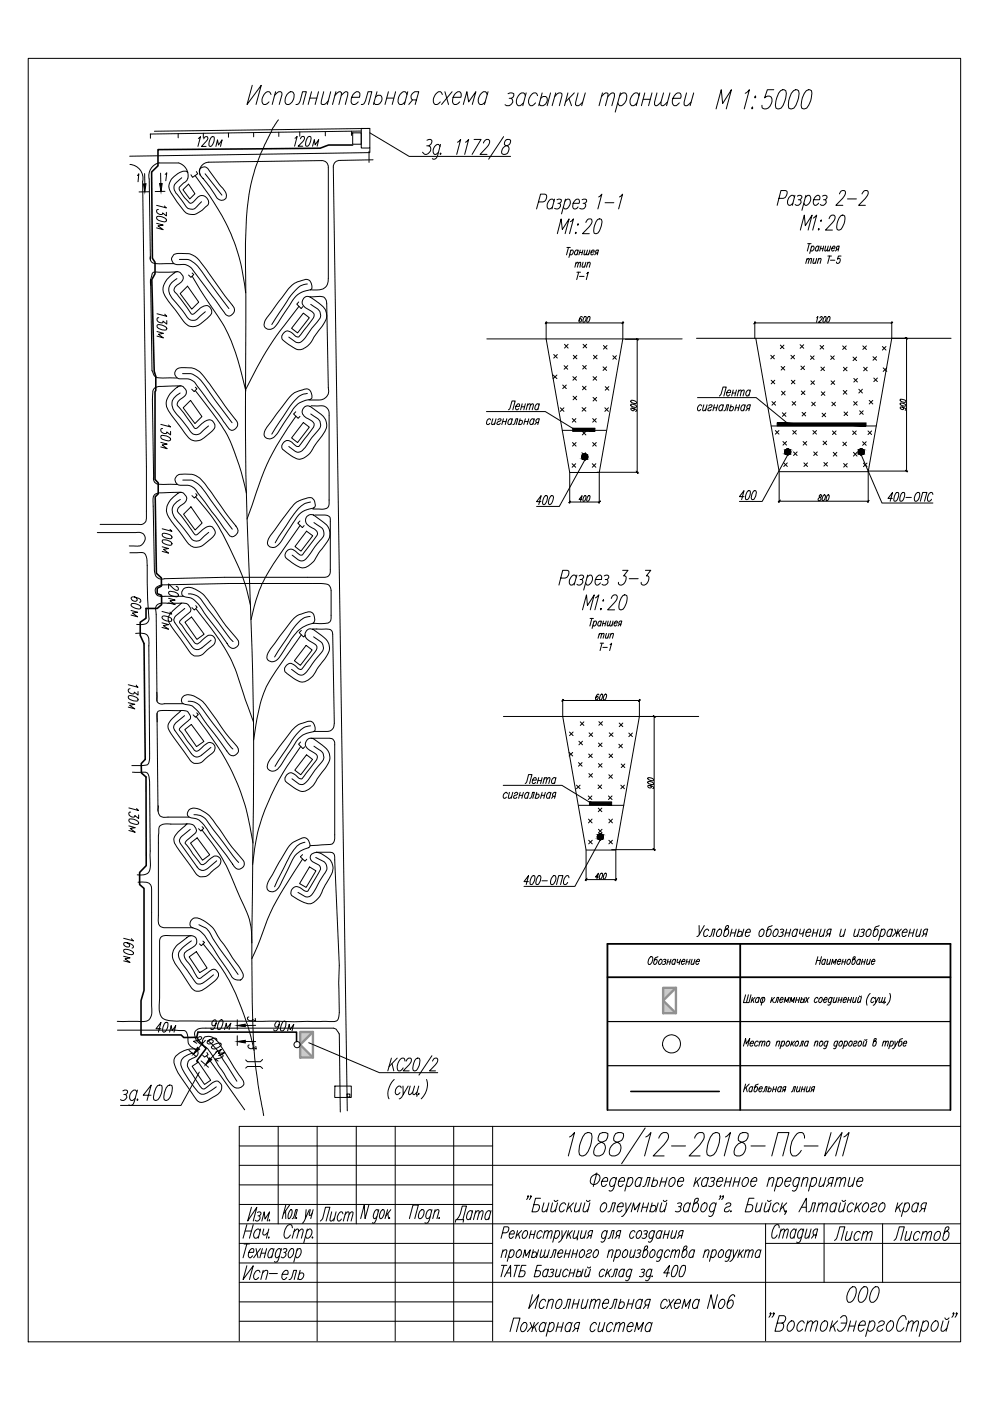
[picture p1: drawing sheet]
<svg xmlns="http://www.w3.org/2000/svg" width="210mm" height="297mm" viewBox="0 0 210 297" stroke-linecap="round" stroke-linejoin="round" font-family="sans-serif">
<path d="M6 12.4h197.7v272.1h-197.7z" fill="none" stroke="#000" stroke-width=".21"/>
<!-- layer: 0 -->
<g fill="none" stroke="#000" stroke-width=".21">
<path d="M74.8 28.2h1.8v2.4h-1.8zM76.6 27.2h1.8v4.2h-1.8zM78.4 28.2l8.4 5h21.5M103.1 87.3h12.5l5.8 3.5M124 97.5l-5.4 9.9h-4.8M147.9 84.3h12.4l6.6 5.4M167 96.4l-5.4 9.9h-4.8M182.6 96.4l4.4 10.3h10.8M106.7 166.5h12.4l5.9 3.6M127.3 178.1l-5.4 9.8h-10.8M70.8 218l.5 .2 .6 1M42.3 227.3l-3.9 7.1h-12.9"/>
<path d="M59 238.8v20.7M65.5 221.1l14.9 6.3h12.4M67.2 238.8v45.5M71 230.3h3.5v2.4h-3.5zM73.6 232h.6v.6h-.6zM75.5 238.8v20.7M83.8 238.8v45.5M96.2 238.8v45.5M104.5 238.8v45.5M136.8 239.2l-5 7.5M203.6 238.8h-152.9v45.5M50.7 247.1h152.9"/>
<path d="M50.7 243h53.8M50.7 251.2h53.8M50.7 255.4h53.8M50.7 259.5h152.9M52.3 259.6l-.8 2.9M53.3 256l-.8 2.9 2-2.9-.8 2.9M53.7 259.6l-.8 2.9M54.6 257.1l.3-.2 .4 .2a.56 .56 0 0 1-.6 .7M55 257.8a.63 .63 0 0 1 0 .8 .63 .63 0 0 1-.9 .1M55.5 258.9l.5-2 .2 1.6 1-1.6-.5 2M57.2 258.6l-.1 .3 .1-.2M60.6 256.7v1.7"/>
<path d="M60.6 255.5l-.8 2.9M61.4 255.5l-1.3 1.9M61.5 256.6l.3-.1a1.57 1.57 0 0 1-.7 1.9v-.8zM61.9 258.4l.3-.2 .2-.4 .3-1.3h.3l-.5 1.9M62.9 258.1l-.1 .3 .1-.2M64.7 258.4l-.6 .9M64.9 256.5l-.2 1.9 .9-1.9M65.8 256.5l-.2 1.2 .4-.1 .2-.5M66.4 256.5l-.5 1.9M67.9 258.9l.5-.6 .6-2.3h.9l-.8 2.9M70.3 256.9l-.4 1.8 .4 .2 .6-.6M71.3 256.9l-.5 2"/>
<path d="M72.7 257.4l-.2-.5a1.31 1.31 0 0 0-.8 2h.3l.4-.4M73.2 257.5l.5-.6 .3 .2-.4 1.8M73.3 256.9l-.5 2M74 257.5l.6-.6 .3 .2-.5 1.8M78.2 255.5l-.8 2.9-.2-2.9-.7 2.9M80.2 256.9l-.2-.4a1.42 1.42 0 0 0-.7 1.9h.2l.4-.4M80.3 256.5l-.6 2.2-.4 .6-.3-.1M81 256.6l.3-.1a1.42 1.42 0 0 1-.7 1.9 1.6 1.6 0 0 1 .4-1.8zM82.2 256.5l-.6 1.9M82.2 257.3l.2 1.1M82.6 258.1v.3v-.2M82.9 256.5l-1.1 1.3"/>
<path d="M86.8 258.4l.8-2.9h1.1l-.8 2.9M89 256.9l.5-.4h.2a1.31 1.31 0 0 1-.8 1.9 1.15 1.15 0 0 1 .1-1.5zM91.5 256.9l-.2-.4a1.26 1.26 0 0 0-.8 1.9l.4-.2 .3-.2M91.6 256.5l-.8 2.6a.44 .44 0 0 1-.7 .1M92.1 257l.6-.5 .4 .1-.5 1.8M92.3 256.5l-.5 1.9M93.1 258.1v.3l.1-.2M96.5 259.1l.2-.5h1.6l-.1 .5M96.8 258.6a4.6 4.6 0 0 0 1.2-2.9h.9l-.8 2.9M100.1 257.1l-.2-.4a1.26 1.26 0 0 0-.7 1.9l.4-.1 .2-.3M100.2 256.7l-.5 1.9M100.8 257.2l.5-.5 .3 .1-.4 1.8"/>
<path d="M100.9 256.7l-.5 1.9M101.6 257.2l.5-.5 .3 .1-.4 1.8M104 257.1l-.2-.4a1.32 1.32 0 0 0-.8 1.9h.3l.4-.4M104.1 256.7l-.5 1.9M112 253.6l-.1 .2v-.2l.1-.1-.1 .4-.3 .4M112.6 253.6l-.1 .2-.1-.2 .1-.1 .1 .1-.4 .7M114.6 254.1h-1l-.8 2.8h.8a.9 .9 0 0 0 .5-1.5h-.9M115.3 255l-.4 1.8 .5 .1 .6-.5M116.4 255l-.5 1.9M117.2 255l-.4 1.8 .4 .1 .7-.5M117.5 254.5l.1 .1a.45 .45 0 0 0 .7-.1M118.2 255l-.5 1.9"/>
<path d="M119.9 255.4l-.2-.4a1.2 1.2 0 0 0-.9 1.9l.6-.1 .2-.3M120.6 255l-.5 1.9M120.7 241.1l1.1-1-1.3 5M120.8 255.8l.4 1.1M121.6 255l-1.3 1.4M122.2 255l-.4 1.8 .4 .1 .7-.5M123.2 255l-.5 1.9M124 255l-.4 1.8 .5 .1 .6-.5M124.1 240.3l.5-.2 .8 .2a5.9 5.9 0 0 1-1.2 4.5l-.6 .3h-.3l-.4-.3a5.6 5.6 0 0 1 1.2-4.5zM124.3 254.5l.1 .1a.44 .44 0 0 0 .7-.1M125.1 255l-.5 1.9M125.4 249.5l.3-.3a.82 .82 0 0 1 1-.3 .82 .82 0 0 1 .5 .9 1.25 1.25 0 0 1-.6 1.1 1.25 1.25 0 0 1-1.3 0 1.32 1.32 0 0 1 .1-1.4z"/>
<path d="M126.5 248.7l-.7 2.9M127.2 240.3a1.17 1.17 0 0 0-.1 1.7 1.58 1.58 0 0 1 1.2 1.9 1.58 1.58 0 0 1-1.9 1.2l-.4-.3a2.02 2.02 0 0 1 1.4-2.6 1.53 1.53 0 0 0 1.5-1.9l-.5-.2h-.6zM127.6 250.5h1.2a.59 .59 0 0 0-.2-.8 1.17 1.17 0 0 0-.8 1.9l.5-.2 .3-.3M127.8 255.2l.6-.2a1.2 1.2 0 0 1-.8 1.9 1.18 1.18 0 0 1 .2-1.7zM128.9 256.9l.4-.1 .6-1.8h.6l-.6 1.9M130.5 240.3a1.13 1.13 0 0 0-.1 1.7 1.58 1.58 0 0 1 1.2 1.9 1.58 1.58 0 0 1-1.9 1.2l-.4-.3a2.02 2.02 0 0 1 1.4-2.6 1.53 1.53 0 0 0 1.5-1.9l-.5-.2h-.6zM130.6 250l-.2-.3a1.17 1.17 0 0 0-.8 1.9l.5-.2 .2-.3M130.7 249.7l-.6 2.2a.78 .78 0 0 1-.8 .6l-.2-.1M130.9 255.8h1.2a.59 .59 0 0 0-.2-.8 1.17 1.17 0 0 0-.8 1.9h.3l.5-.4M131.2 250.5h1.1a.59 .59 0 0 0-.1-.8 1.17 1.17 0 0 0-.8 1.9h.3l.4-.5M132.7 255l.1 1.9 1-1.9M132.8 256.9a1.28 1.28 0 0 1-1 1"/>
<path d="M133.1 250l.5-.3h.3a1.2 1.2 0 0 1-.8 1.9l-.3-.5M133.2 249.7l-.7 2.8M133.8 256.9l.5-1.9 .3 1.5 1.1-1.5-.6 1.9M136 250l-.3-.3a1.2 1.2 0 0 0-.8 1.9h.3l.5-.5M136.1 249.7l-.5 1.9M136.2 256h1.1M136.3 251.6l.4-.2 .6-1.7h.6l-.6 1.9M136.5 255l-.6 1.9M136.9 241.1l.4-.3 .7-.7-1.3 5M137.5 255l-.5 1.9M138.1 255.8a.54 .54 0 0 1 .7-.2 .54 .54 0 0 1 .2 .8 .76 .76 0 0 1-1.1 .4v-.1M138.3 255l-.5 1.9"/>
<path d="M138.4 250.5l.7-.3a.75 .75 0 0 1 .1 1 .75 .75 0 0 1-1 .2v-.1M138.7 249.7l-.6 1.9M139.5 255l-.5 1.9M139.7 241.3a1.25 1.25 0 0 1 1.9-1 1.37 1.37 0 0 1-.3 1.7l-2.8 3.1h2.3M140.1 250.6h1.1M140.3 255l-.4 1.8 .4 .1 .7-.5M140.4 249.7l-.6 1.9M140.6 254.5l.1 .1a.44 .44 0 0 0 .7-.1M141.4 255l-.5 1.9M141.4 249.7l-.5 1.9M142.1 250l.5-.3h.3a1.2 1.2 0 0 1-.8 1.9 .99 .99 0 0 1 0-1.6zM142.4 243h2.9"/>
<path d="M143.7 255.2l.3-.2 .5 .2-.1 .5-.5 .1M143.7 250.5h1.2a.59 .59 0 0 0-.2-.8 1.2 1.2 0 0 0-.8 1.9h.3l.5-.5M144.1 255.8a.67 .67 0 0 1 0 1 .67 .67 0 0 1-.9 0M146.3 255.4l-.3-.4a1.2 1.2 0 0 0-.8 1.9l.5-.1 .3-.3M146.4 255l-.5 1.9M147.3 241.3a1.25 1.25 0 0 1 1.9-1 1.48 1.48 0 0 1-.3 1.7l-2.8 3.1h2.3M147.5 255h.3a1.2 1.2 0 0 1-.8 1.9l-.2-.5 .5-2.1 .4-.2 .4 .1a1.02 1.02 0 0 1-.8 1l-.3 .2M147.6 249.7l-.5 1.9M147.8 250.5l.3 1.1M148.6 249.7l-1.4 1.3M148.9 255.4l.5-.4h.3a1.2 1.2 0 0 1-.8 1.9 .78 .78 0 0 1-.2-1.1zM150.1 250l-.3-.3a1.17 1.17 0 0 0-.8 1.9h.3l.5-.5"/>
<path d="M150.2 249.7l-.5 1.9M150.6 249.8l.4-.1 .5 .1-.1 .5-.6 .2M151.1 250.5a.67 .67 0 0 1 .1 .9 .67 .67 0 0 1-1 0M151.2 240.3l.5-.2 .8 .2a5.6 5.6 0 0 1-1.2 4.5l-.6 .3-.7-.3a6 6 0 0 1 1.2-4.5zM151.8 255.4l-.3-.4a1.2 1.2 0 0 0-.8 1.9h.3l.5-.4M151.9 255l-.6 2.2a.78 .78 0 0 1-.9 .7l-.1-.1M152 250.5h1.2a.59 .59 0 0 0-.2-.8 1.2 1.2 0 0 0-.8 1.9h.3l.5-.5M152.8 253.6l-.1 .2-.1-.2 .2-.1v.1l-.3 .7M153.4 253.6l-.1 .2-.1-.2 .1-.1v.4l-.3 .4M153.8 241.1l1.1-1-1.3 5M153.8 250.6h1.1M153.9 255.4a.67 .67 0 0 1 1-.2l-.1 .5a1.28 1.28 0 0 0-1.2 .8v.3a.69 .69 0 0 0 1.1-.3"/>
<path d="M154.1 249.7l-.5 1.9M155 256.7l-.1 .2 .2-.1M155.1 249.7l-.5 1.9M155.6 250.6h1.1M155.9 249.7l-.5 1.9M156.9 240.3a1.08 1.08 0 0 0 0 1.7 1.58 1.58 0 0 1 1.2 1.9 1.58 1.58 0 0 1-1.9 1.2l-.4-.3a2.02 2.02 0 0 1 1.3-2.6 1.53 1.53 0 0 0 1.5-1.9l-.4-.2h-.7zM156.9 249.7l-.5 1.9M157.6 250l.5-.3h.3a1.2 1.2 0 0 1-.8 1.9 1.06 1.06 0 0 1 0-1.6zM159.2 250.5h1.2a.59 .59 0 0 0-.2-.8 1.17 1.17 0 0 0-.8 1.9h.3l.5-.5M159.2 243h3M159.9 254.1h-1.1l-.8 2.8h.9a.88 .88 0 0 0 .7-.6 .88 .88 0 0 0-.3-.9h-.9M160.5 255l-.3 1.8 .4 .1 .7-.5"/>
<path d="M161.6 255l-.5 1.9M162.3 259.5v24.8M162.4 255l-.4 1.8 .4 .1 .7-.5M162.7 254.5l.3 .2 .5-.2M163 250.2l.6-.5 .5 .1-.4 1.8M163.1 249.7l-.5 1.9M163.5 255l-.6 1.9M163.6 245.1l1.3-5h2.4l-1.3 5M164.9 250l.2-.2 .5-.1a1.17 1.17 0 0 1-.8 1.9l-.2-.5M164.9 249.7l-.7 2.8M165.2 255.4l-.3-.4a1.17 1.17 0 0 0-.8 1.9h.3l.5-.4M165.9 255l-.6 1.9"/>
<path d="M166 255.8l.4 1.1M166.5 250.5h1.2a.59 .59 0 0 0-.2-.8 1.17 1.17 0 0 0-.8 1.9l.5-.2 .2-.3M166.7 256.8l-.1 .1v-.1l.1-.1-.1 .4-.3 .4M166.8 255l-1.3 1.4M169.4 256.9l1.6-2.8v2.8M169.5 250l-.3-.3a1.17 1.17 0 0 0-.8 1.9l.5-.2 .3-.3M169.6 249.7l-.6 2.2a.78 .78 0 0 1-.8 .6l-.2-.1M169.9 256h1M170.2 250.2l.6-.5 .5 .1-.4 1.8M170.4 249.7l-.5 1.9M170.5 243h3M170.6 241.3a1.32 1.32 0 0 0-.5-1.2 1.59 1.59 0 0 0-1.8 1.2 3 3 0 0 0-.2 3.8 1.8 1.8 0 0 0 1.8-1.2"/>
<path d="M171.3 256.9l.5-.1 .5-1.8h.6l-.5 1.9M172.1 250l.5-.3h.3a1.17 1.17 0 0 1-.8 1.9l-.3-.5M172.2 249.7l-.8 2.8M173.5 255.6l.7-.6 .3 .2-.4 1.7M173.7 255l-.5 1.9M174 249.7l-.4 1.7 .5 .2 .6-.6M174.5 255.6l.6-.6 .4 .2-.4 1.7M174.7 259.5v12.4M175.1 249.7l-.5 1.9M175.8 250.9l-.6 .7M176.2 240.1l-1.3 5 3.6-5-1.3 5M176.4 250.9h-.6l-.2-.6 .3-.5 .8-.1-.5 1.9"/>
<path d="M177.3 255.4l-.2-.4a1.17 1.17 0 0 0-.9 1.9h.3l.5-.4M177.3 250.2l.7-.5 .3 .1-.4 1.8M177.4 255l-.5 1.9M177.5 249.7l-.5 1.9M178.2 255l-.4 1.8 .5 .1 .6-.5M178.3 250.2l.7-.5 .3 .1-.4 1.8M178.5 254.5l.2 .2 .6-.2M178.9 241.1l1.1-1-1.3 5M179.3 255l-.6 1.9M180.2 249.7l-.4 1.7 .5 .2 .6-.6M181 255.4l-.3-.4a1.2 1.2 0 0 0-.8 1.9l.5-.1 .3-.3M181.2 249.7l-.5 1.9"/>
<path d="M181.7 255l-.5 1.9M181.7 250.5h1.2a.54 .54 0 0 0-.2-.8 1.17 1.17 0 0 0-.8 1.9l.5-.2 .3-.3M181.8 255.8l.4 1.1M182.6 255l-1.3 1.4M183.1 255.4l.5-.4h.3a1.2 1.2 0 0 1-.8 1.9 .99 .99 0 0 1 0-1.5zM184.8 255.4a.71 .71 0 0 1 1.1-.2l-.2 .5a1.35 1.35 0 0 0-1.1 .7v.4a.66 .66 0 0 0 1-.3M186.6 255.4l.5-.4h.3a1.2 1.2 0 0 1-.8 1.9 .99 .99 0 0 1 0-1.5zM187.1 259.5v12.4M190.3 255l-.5 1.9M190.5 255.8l.4 1.1M191.3 255l-1.3 1.4M191.8 255.4l.5-.4h.3a1.2 1.2 0 0 1-.8 1.9l-.3-.4"/>
<path d="M191.9 255l-.8 2.9M194.7 255.4l-.3-.4a1.17 1.17 0 0 0-.8 1.9h.3l.5-.4M194.8 255l-.5 1.9M195.5 256.3l-.5 .6M196.1 256.3h-.6l-.2-.3v-.4l.5-.6h.6l-.5 1.9M50.7 271.9h152.9M50.7 263.6h53.8M50.7 267.8h53.8M50.7 276h53.8M51.7 263.8h1.2M52 261h1.3M52.3 268.4l-.8 2.9 2.2-2.9-.8 2.9"/>
<path d="M52.3 263.8l-.8 2.9M52.8 265.5h.9l.1-.5-.1-.3a1.29 1.29 0 0 0-.8 2h.2l.5-.5M54.3 264.7l.4 2M55.1 261l-.2-.4a1.2 1.2 0 0 0-.8 1.9l.5-.1 .2-.3M55.1 269.8l-.2-.5a1.2 1.2 0 0 0-.8 2h.2l.5-.4M55.2 264.7l-1.4 2M55.3 260.6l-.5 1.9M55.3 265.7h1M55.6 264.7l-.5 2M55.7 269.9l.6-.6 .4 .2-.3 1.8M55.8 269.3l-.5 2M55.9 260.6l-.2 .7v.4l.2 .1h.3l.6-.5"/>
<path d="M56.5 264.7l-.5 2M57 260.6l-.5 1.9M57 262.2v.3l.1-.1M57.1 270h1.7M58 265.1l-.2-.4a1.35 1.35 0 0 0-.8 2h.2l.5-.5M58.1 264.7l-.5 2M59.6 265.1l-.3-.4a1.35 1.35 0 0 0-.7 2h.2l.5-.5M59.7 264.7l-.8 2.6a.44 .44 0 0 1-.7 .2M59.8 270.2h1.2l.1-.6-.3-.3a1.2 1.2 0 0 0-.8 2h.3l.5-.4M60 264.9l.3-.2 .5 .2a.54 .54 0 0 1-.6 .6M60.4 265.5a.63 .63 0 0 1 .1 .9 .63 .63 0 0 1-.9 .1M61.3 271.3l.4-.2 .2-.4 .4-1.4h.6l-.5 2"/>
<path d="M61.6 264.9l.5-.2a1.31 1.31 0 0 1-.8 2 1.39 1.39 0 0 1 .3-1.8zM62 260.3l-.1-.3a.69 .69 0 0 0-.7-.3 .69 .69 0 0 0-.6 .6l-.2 .4a1.57 1.57 0 0 0 .1 1.8 .96 .96 0 0 0 1.1-.7M62.3 261.1l.7-.5 .3 .1-.4 1.8M62.5 260.6l-.6 1.9M63 265.1l.2-.2 .4-.2a1.31 1.31 0 0 1-.7 2l-.2-.5M63 264.7l-.7 2.9M63.3 261.1l.6-.5 .4 .1-.4 1.8M63.4 270.2l.4-.3h.3a.73 .73 0 0 1 .1 1 .73 .73 0 0 1-.9 .2l-.1-.1M63.6 269.3l-.5 2M65.1 261l.5-.4h.2a1.2 1.2 0 0 1-.8 1.9l-.2-.4M65.2 260.6l-.8 2.9M66.3 262.2l-.2 .2 .1 .1 .2-.1"/>
<path d="M112.9 274.5l-.8 2.9 2.1-2.9-.7 2.9M115.7 275.9l-.3-.4a1.2 1.2 0 0 0-.8 1.9h.3l.5-.4M116.2 276l.7-.5 .4 .1-.4 1.8M116.4 275.5l-.5 1.9M118.1 275.9l.5-.4h.3a1.25 1.25 0 0 1-.8 1.9 .78 .78 0 0 1-.2-1.1zM119.4 277.4l.5-.1 .5-1.8h.6l-.5 1.9M121.5 276.5h1.1M121.8 275.5l-.5 1.9M122.8 275.5l-.5 1.9M123.6 275.5l-.4 1.8 .5 .1 .6-.5M124.7 275.5l-.6 1.9M125.3 276l.6-.5 .4 .1-.4 1.8"/>
<path d="M125.4 275.5l-.5 1.9M126.3 276l.6-.5 .3 .1-.4 1.8M127.8 276.3h1.2a.61 .61 0 0 0-.2-.8 1.2 1.2 0 0 0-.8 1.9l.5-.1 .3-.3M129.3 277.4l.4-.1 .6-1.8h.5l-.5 1.9M131.4 276.3a.55 .55 0 0 1 .8-.3 .55 .55 0 0 1 .1 .9 .62 .62 0 0 1-.5 .5 .62 .62 0 0 1-.6-.3M131.6 275.5l-.5 1.9M133.1 276.5h1.1M133.4 275.5l-.6 1.9M134.4 275.5l-.5 1.9M136.1 275.9l-.2-.4a1.2 1.2 0 0 0-.8 1.9h.3l.4-.4M136.2 275.5l-.5 1.9M137 276.7l-.6 .7"/>
<path d="M137.6 276.7h-.6l-.2-.2a.79 .79 0 0 1 .5-1h.6l-.6 1.9M141.4 275.9l-.2-.4a1.25 1.25 0 0 0-.9 1.9h.3l.6-.4M141.8 275.5l.6 1.9M142.9 275.5l-1.6 1.9M143.1 276.3h1.1a.57 .57 0 0 0-.2-.8 1.25 1.25 0 0 0-.8 1.9l.6-.1 .2-.3M144.6 277.4l.5-1.9 .3 1.5 1-1.5-.5 1.9M148.2 275.9l-.3-.4a1.2 1.2 0 0 0-.8 1.9l.5-.1 .3-.3M148.3 275.5l-.5 1.9M152.1 274.5l-.7 2.9-.6-2.9-.8 2.9M152.9 275.6l.5-.1a1.2 1.2 0 0 1-.8 1.9 1.28 1.28 0 0 1 .3-1.8zM155.8 274.9v-.2l-.3-.2-.5 .2a3.4 3.4 0 0 0-.7 2.6l.2 .1a1.07 1.07 0 0 0 .9-.7 1.07 1.07 0 0 0-.3-1.1 1.21 1.21 0 0 0-.9 .9M162.3 263.6h41.3"/>
<path d="M163.5 278.5l-.2 .2 .1-.4v.5l-.4 .5M164.1 278.5l-.1 .2-.1-.2 .2-.2a.87 .87 0 0 1-.4 1M165.2 260.3l-.1-.5-.5-.2a2.53 2.53 0 0 0-.8 2.9 .86 .86 0 0 0 1-.7M165.5 261.1l.5-.5 .3 .1-.4 1.8M165.6 260.6l-.5 1.9M166.3 261.1l.5-.5 .3 .1-.3 1.8M168.7 261l-.2-.4a1.31 1.31 0 0 0-.8 1.9l.5-.1 .2-.3M168.8 260.6l-.5 1.9M170.3 261l-.2-.4a1.31 1.31 0 0 0-.8 1.9h.3l.4-.4M170.4 260.6l-.6 2.2a.79 .79 0 0 1-.7 .7l-.2-.2M171.1 260.6l-.4 1.8 .3 .1 .6-.5M172 260.6l-.5 1.9"/>
<path d="M172.6 261.8l-.5 .7M173.1 261.8h-.5l-.2-.7a.91 .91 0 0 1 1-.5l-.5 1.9M176.9 263l.5-.6 .7-2.3h1l-.7 2.9M178.2 279.4l.5-.5h.5a2.37 2.37 0 0 1-.9 3.4h-.4l-.3-.5M179.6 261.1l-.3 1.8 .4 .1 .6-.6M180.2 273.3l.6-.5h.4a2.21 2.21 0 0 1-.3 2.8 .75 .75 0 0 1-1.2 .3 2.64 2.64 0 0 1 .5-2.6zM180.7 261.1l-.5 1.9M182.4 261.5l-.3-.4a1.2 1.2 0 0 0-.8 1.9h.3l.5-.4M182.6 273.3l.6-.5h.5a2.49 2.49 0 0 1-.9 3.3h-.5a1.99 1.99 0 0 1 .1-2.5zM183 261.6l.6-.5 .4 .1-.4 1.8M183.1 261.1l-.5 1.9M183.9 261.6l.6-.5 .4 .1-.4 1.8"/>
<path d="M185.1 273.3l.5-.5h.5a2.49 2.49 0 0 1-.9 3.3h-.5a1.99 1.99 0 0 1 .1-2.5zM189.5 263l.5-.6 .7-2.3h1l-.7 2.9M192.1 279.8l-.3-.9h-.5a2.8 2.8 0 0 0-1 3.2l.1 .2a1.22 1.22 0 0 0 1.3-.8M192.2 261.1l-.3 1.8 .4 .1 .7-.6M193.3 261.1l-.5 1.9M195 261.5l-.2-.4a1.2 1.2 0 0 0-.9 1.9h.3l.5-.4M195.6 261.6l.6-.5 .4 .1-.4 1.8M195.7 261.1l-.5 1.9M196.6 261.6l.6-.5 .3 .1-.3 1.8M198.3 261.5l.5-.4h.3a1.2 1.2 0 0 1-.8 1.9 .75 .75 0 0 1-.2-1.1zM200.3 279.4l.3 .4 .6-.4M200.6 261.1h.3a1.17 1.17 0 0 1-.8 1.9l-.2-.3v-.3l.6-2 .3-.3 .4 .1a1.02 1.02 0 0 1-.8 1l-.2 .3"/>
<path d="M202.2 278.5l-.1 .2-.1-.2 .2-.2v.5l-.4 .5M202.9 278.5l-.2 .2 .1-.4v.5l-.3 .5M50.7 280.1h53.8M108.1 282.3l.8-2.8h1.4l-.8 2.8M110.7 280.8l.4-.4h.3a1.2 1.2 0 0 1-.8 1.9 1.06 1.06 0 0 1 .1-1.5zM112.4 280.4l.6 1.3 1.1-1.3M112.8 281.2l-1 1.1M113.3 280.4l-.6 1.9M113.3 281.2l.4 1.1M115.7 280.8l-.3-.4a1.2 1.2 0 0 0-.8 1.9l.5-.1 .3-.3M115.8 280.4l-.5 1.9M116.4 280.8l.5-.4h.3a1.25 1.25 0 0 1-.8 1.9l-.3-.4"/>
<path d="M116.6 280.4l-.8 2.9M118.1 281.4h1.1M118.4 280.4l-.5 1.9M119.4 280.4l-.5 1.9M121.2 280.8l-.3-.4a1.2 1.2 0 0 0-.8 1.9l.5-.1 .3-.3M121.3 280.4l-.6 1.9M122 281.7l-.6 .6M122.6 281.7h-.6l-.2-.3v-.5a.95 .95 0 0 1 1.1-.5l-.5 1.9M126.5 280.8l-.3-.4a1.2 1.2 0 0 0-.8 1.9h.3l.5-.4M127.2 280.4l-.4 1.8 .4 .1 .7-.5M128.2 280.4l-.5 1.9M129.9 280.8l-.2-.4a1.2 1.2 0 0 0-.8 1.9h.3l.4-.4"/>
<path d="M130.5 280.9l.6-.5 .4 .2-.4 1.7M130.7 280.4l-.6 1.9M131.5 280.9l.6-.5 .3 .2-.3 1.7M133 281.2h1.2l.1-.3a.45 .45 0 0 0-.6-.5 1.34 1.34 0 0 0-.5 1.9l.5-.1 .3-.3M134.5 282.3l.6-1.9 .3 1.5 1-1.5-.5 1.9M138.1 280.8l-.2-.4a1.25 1.25 0 0 0-.9 1.9l.6-.1 .3-.3M138.3 280.4l-.6 1.9M164.8 280.5h1l.3 .2a1.21 1.21 0 0 1-.8 1.6h-1l.9-3.4h1a.85 .85 0 0 1 .4 1 .85 .85 0 0 1-.8 .6M167.5 280.2l.6-.2a1.38 1.38 0 0 1-.9 2.3 1.39 1.39 0 0 1 .3-2.1zM170.5 280.5l-.3-.5a1.38 1.38 0 0 0-.9 2.3h.3l.6-.5M171.1 280.7l.7-.7 .5 .2-.5 2.1M171.3 280l-.6 2.3"/>
<path d="M172.2 280.7l.7-.7 .5 .2-.5 2.1M174.3 280.5l.6-.5h.2a1.38 1.38 0 0 1-.8 2.3 .91 .91 0 0 1-.3-1.3zM176.5 280l-.6 2.3M176.7 281l.4 1.3M177.6 280l-1.5 1.6M178.3 280.5h1.2M180.1 281.1h1.1M180.4 280l-.6 2.3M181.5 280l-.6 2.3M182.1 281h1.3a.6 .6 0 0 0-.5-1 1.67 1.67 0 0 0-.8 2.1l.5 .2 .6-.5M184.3 280.5l.5-.5h.4a1.38 1.38 0 0 1-.9 2.3l-.3-.5M184.4 280l-.9 3.4"/>
<path d="M186.3 280.5a.74 .74 0 0 1 1.2-.3v.3l-.2 .4a1.55 1.55 0 0 0-1.4 .9l.1 .3a.75 .75 0 0 0 1.2-.3M188.3 280.5l.5-.5h.4a1.38 1.38 0 0 1-1 2.3 1.18 1.18 0 0 1 .1-1.8zM192.5 280.7l.7-.7 .4 .2-.4 2.1M192.7 280l-.6 2.3M193.6 280.7l.7-.7 .4 .2-.4 2.1M195.6 280.5l.6-.5h.3a1.38 1.38 0 0 1-.9 2.3l-.3-.5M195.8 280l-.9 3.4M197.8 280.5l.5-.5h.3a1.38 1.38 0 0 1-.9 2.3 1.18 1.18 0 0 1 .1-1.8zM200 280l-.5 2.1 .2 .2h.3l.8-.7M201.2 280l-.6 2.3"/>
<circle cx="142.4" cy="221.3" r="1.93"/>
</g>
<g fill="none" stroke="#000" stroke-width=".21">
<path d="M106.3 268.3h1.2M106.5 261.4h.8a.76 .76 0 0 0 .3-1.3h-.7l-.7 2.5M106.5 265.4l.6-.4 .4 .1-.4 1.5M106.7 265l-.5 1.6M106.9 268.3l-.7 2.4M106.9 270.7l1.4-2.4v2.4M107.4 269.9h.8M108 261.6h1l.1-.2-.2-.5a1.03 1.03 0 0 0-.7 1.7h.2l.5-.4M108.1 265.4l.4-.4h.3a1.02 1.02 0 0 1-.7 1.6l-.2-.3M108.2 265l-.7 2.4M109.1 268.3h1.1M109.7 265.4l.4-.4h.2a1.02 1.02 0 0 1-.6 1.6 .8 .8 0 0 1 0-1.2z"/>
<path d="M109.7 268.3l-.7 2.4M109.7 260.9l-.4 1.7M109.9 261.6l.3 1M110.6 260.9l-1.2 1.2M110.9 266.6l.4-1.6 .2 1.3 1-1.3-.5 1.6M111.2 261l.4-.1a1.08 1.08 0 0 1-.6 1.7 1.01 1.01 0 0 1 .2-1.6zM111.5 268.3h-.9l-.6 2.4h.7a.76 .76 0 0 0 .4-1.3h-.8M112.4 261.7h.9M112.6 260.9l-.4 1.7M112.9 265.7l.3-.3a.54 .54 0 0 1 .6 .5 .54 .54 0 0 1-.4 .6l-.5 .1-.2-.2M113.1 265l-.4 1.6M113.5 260.9l-.4 1.7"/>
<path d="M114.2 265l-.5 1.6M114.8 268.3h-.9l-.6 2.4h.7a.73 .73 0 0 0 .5-.5 .73 .73 0 0 0-.2-.8h-.7M114.8 265l-.3 1.5 .3 .1 .5-.4M115 261.3l-.3-.4a1.03 1.03 0 0 0-.6 1.7h.2l.4-.4M115.4 261.4l.6-.5 .3 .1-.4 1.6M115.5 260.9l-.4 1.7M115.6 265l-.3 1.5 .3 .1 .5-.4M116.2 269.4l-.2-.3a.99 .99 0 0 0-.7 1.6l.4-.1 .3-.2M116.3 261.4l.5-.5 .3 .1-.3 1.6M116.3 269.1l-.5 1.6M116.5 265l-.5 1.6M116.6 266.6l.3-.1 .5-1.5h.5l-.4 1.6"/>
<path d="M116.7 269.2l.2-.1 .5 .1-.1 .5-.4 .1M117.1 269.8a.57 .57 0 0 1 0 .8 .57 .57 0 0 1-.8 0M117.7 261.3l.5-.4h.2a1.03 1.03 0 0 1-.7 1.7l-.2-.4M117.8 260.9l-.6 2.5M118.1 269.1l-.4 1.5h.6l.4-.4M118.3 265.7h1l.1-.3-.3-.4a1.03 1.03 0 0 0-.6 1.6h.2l.4-.3M119 269.1l-.5 1.6M119.1 260.9l.1 1.7 .9-1.7M119.2 262.6l-.3 .4-.5 .4M119.8 265.8h.9M120 265l-.4 1.6M120.5 269.4l-.3-.3a.99 .99 0 0 0-.7 1.6l.4-.1 .3-.2"/>
<path d="M120.5 260.9l-.4 1.7M120.7 261.6l.3 1M120.8 269.9h.9M121 265l-.5 1.6M121 269.1l-.4 1.6M121.3 260.9l-1.1 1.2M121.4 265.8h.9M121.6 265l-.4 1.6M121.8 260.9l-.3 1.5 .4 .2 .5-.5M121.9 269.1l-.4 1.6M122.4 269.8l.6-.2a.6 .6 0 0 1 .1 .8 .6 .6 0 0 1-.9 .1M122.5 265l-.4 1.6"/>
<path d="M122.6 269.1l-.5 1.6M122.7 260.9l-.3 2M123.3 265.1l.4-.1a1.02 1.02 0 0 1-.7 1.6l-.2-.3a1.22 1.22 0 0 1 .5-1.2zM123.4 260.9l-.3 1.5 .4 .2 .5-.5M123.6 269.1l-.4 1.6M124.3 269.1l-.3 1.5 .3 .1 .6-.5M124.3 260.9l-.5 1.7M124.5 265.4a.55 .55 0 0 1 .9-.3l-.1 .5-.9 .4-.1 .5a.52 .52 0 0 0 .9-.2M124.6 268.6a.36 .36 0 0 0 .3 .3 .36 .36 0 0 0 .3-.3M124.9 262l-.5 .6M125.2 269.1l-.4 1.6M125.4 262h-.5l-.2-.5 .3-.5 .7-.1-.5 1.7"/>
<path d="M126.2 265.1l.5-.1a1.05 1.05 0 0 1-.7 1.6 1.07 1.07 0 0 1 .2-1.5zM128.2 269.4l-.3-.3a1.03 1.03 0 0 0-.6 1.6l.4-.1 .2-.2M128.7 261.3l-.2-.4a1.03 1.03 0 0 0-.7 1.7h.2l.5-.4M128.8 260.9l-.5 1.9a.71 .71 0 0 1-.7 .6l-.2-.2M128.8 269.1l-.5 1.6M128.9 262.6l.4-.2 .5-1.5h.4l-.4 1.7M128.9 269.8l.4 .9M129 265.4l.6-.4 .4 .1-.4 1.5M129.2 265l-.5 1.6M129.6 270.7l.3-.1 .5-1.5h.5l-.5 1.6M129.6 269.1l-1.1 1.1M130.7 265.4l.4-.4h.2a1.02 1.02 0 0 1-.7 1.6l-.2-.3"/>
<path d="M130.7 265l-.6 2.4M130.9 262l-.5 .6M131.4 262h-.5l-.2-.5 .3-.5 .6-.1-.4 1.7M132.3 269.4l-.2-.3a.99 .99 0 0 0-.6 1.6l.4-.1 .2-.2M132.4 265.1l.5-.1a1.02 1.02 0 0 1-.7 1.6 1.07 1.07 0 0 1 .2-1.5zM132.4 269.1l-.4 1.6M133.8 265l-.3 1.5 .4 .1 .5-.4M133.9 269.4l-.2-.3a1.03 1.03 0 0 0-.7 1.6l.4-.1 .3-.2M134 269.1l-.5 1.8a.71 .71 0 0 1-.7 .6l-.2-.1M134.6 261.3l-.2-.4a1.03 1.03 0 0 0-.7 1.7h.3l.4-.4M134.7 265l-.4 1.6M135.1 265.1l.3-.1 .5 .1a.49 .49 0 0 1-.6 .6"/>
<path d="M135.1 261.3l.5-.4h.2a1.07 1.07 0 0 1-.7 1.7 .94 .94 0 0 1 0-1.3zM135.5 265.7a.55 .55 0 0 1 .1 .8 .55 .55 0 0 1-.8 0M135.9 269.2l.3-.1 .5 .1-.2 .5-.4 .1M136.3 269.8l.2 .4a.63 .63 0 0 1-.9 .4M136.5 261l.3-.1 .5 .1a.49 .49 0 0 1-.6 .6M136.9 265h.2a1.02 1.02 0 0 1-.7 1.6l-.2-.4 .5-1.8 .3-.2 .3 .1a.78 .78 0 0 1-.6 .8l-.2 .3M136.9 261.6a.57 .57 0 0 1 0 .8 .57 .57 0 0 1-.8 0M138 265.4l.4-.4h.3a1.02 1.02 0 0 1-.7 1.6 .8 .8 0 0 1 0-1.2zM138.1 269.4l-.2-.3a.99 .99 0 0 0-.6 1.6l.4-.1 .2-.2M138.2 269.1l-.4 1.8a.72 .72 0 0 1-.8 .6l-.1-.1M138.3 270.5l-.1 .1h.1M138.7 261.3l-.2-.4a1.03 1.03 0 0 0-.7 1.7h.3l.4-.4"/>
<path d="M138.8 260.9l-.5 1.9a.71 .71 0 0 1-.7 .6l-.1-.2M140.3 261.3l-.2-.4a1.03 1.03 0 0 0-.7 1.7h.2l.4-.4M140.4 260.9l-.5 1.7M140.4 265.4l-.2-.4a1.03 1.03 0 0 0-.7 1.6l.7-.3M140.5 265l-.4 1.9-.3 .4h-.6M140.8 261.7h.9M141 260.9l-.4 1.7M141.9 260.9l-.4 1.7M142 269.9h-1.3l1.3-1.6-.7 2.4M142 265.4l-.3-.4a1.03 1.03 0 0 0-.6 1.6h.2l.4-.3M142.5 265.4l.5-.4 .3 .1-.3 1.5M142.6 260.9l-.3 1.5 .3 .2 .5-.5"/>
<path d="M142.6 265l-.5 1.6M143 268.4l.4-.1a1.03 1.03 0 0 1 .2 1.4l-.5 .9-.5 .1a1.03 1.03 0 0 1-.1-1.4zM143.3 265.4l.5-.4 .3 .1-.3 1.5M143.5 260.9l-.5 1.7M144.1 262l-.5 .6M144.6 262h-.5l-.2-.6 .5-.5h.5l-.5 1.7M144.6 268.4h.7a2.82 2.82 0 0 1-.6 2.2h-.7a2.82 2.82 0 0 1 .6-2.2zM145.2 265h.2a1.02 1.02 0 0 1-.6 1.6l-.3-.4 .5-1.8 .3-.2 .3 .1a.78 .78 0 0 1-.6 .8l-.2 .3M147.2 265.4l-.2-.4a1.03 1.03 0 0 0-.7 1.6l.7-.3M147.3 265l-.4 1.6M149.4 265.4l.5-.4 .4 .1-.3 1.5M149.5 265l-.4 1.6"/>
<path d="M151 265.4l.4-.4h.3a1.06 1.06 0 0 1-.7 1.6l-.3-.3M151.1 265l-.7 2.4M152.8 265.1l.4-.1a1.02 1.02 0 0 1-.7 1.6l-.1-.1a1.19 1.19 0 0 1 .4-1.4zM155 265.4l-.3-.4a1.03 1.03 0 0 0-.6 1.6h.2l.4-.3M155.1 265l-.7 2.2-.3 .2-.4-.1M155.5 265v1.6l.9-1.6M155.5 266.6a1.01 1.01 0 0 1-.8 .8M156.9 265l-.5 1.6M157 265.7l.3 .9M157.7 265l-1.1 1.2M158 265.4l.6-.4 .3 .1-.3 1.5M158.2 265l-.5 1.6"/>
<path d="M158.8 265.4l.6-.4 .3 .1-.3 1.5M161.3 265.4l-.3-.4a1.08 1.08 0 0 0-.7 1.6h.3l.4-.3M161.3 265l-.4 1.6"/>
</g>
<g fill="none" stroke="#000" stroke-width=".21">
<path d="M53.5 18.1l-1.1 4.1 3-4.1-1.1 4.1M58.4 19.4l-.7 2.8M66.1 19.4l-.8 2.8M67.5 19.4l-.7 2.8M68.6 19.4l-.5 2.6 .2 .2h.4l.9-.8M70.1 19.4l-.7 2.8M71.2 19.4l-.7 2.8M79.9 19.4l-.7 2.8M82.4 19.4l-.8 2.8M83.9 19.4l-.7 2.8M86.5 19.4l-.8 2.8M94.3 19.4l.8 2.8"/>
<path d="M95.9 19.4l-2.3 2.8M103.5 19.4l-.8 2.8M107.7 19.9l.4-.2 .8 .2a.77 .77 0 0 1-.9 .9M111.6 19.7l-.8 2.7M114.9 19.7l-.7 2.7M116.7 19.7l-.7 2.7M117.8 19.7l-.7 2.7M120.4 19.7l-.7 2.7M121.8 19.7l-1.9 1.9M122.6 19.7l-.6 2.5 .3 .2h.4l.8-.8M124.1 19.7l-.8 2.7M127.7 19.7l-.7 2.7"/>
<path d="M131.5 19.7l-1.1 4.1M135.7 19.7l-.8 2.7M136.7 19.7l-.7 2.7M138.2 19.7l-.7 2.7M139.3 19.7l-.5 1.9v.6l.4 .2 .9-.8M140.7 19.7l-.6 1.9v.6l.5 .2 .9-.8M142 19.7l-.7 2.7M145.6 19.7l-.6 1.9v.6l.3 .2h.3l.9-.8M147.1 19.7l-.8 2.7M158 19.8l.9-.8-1.1 4.1M164.1 19h-1.4l-.6 1.8a.88 .88 0 0 1 .9-.4 .88 .88 0 0 1 .7 .6 1.73 1.73 0 0 1-1.7 2.1l-.4-.2v-.6M165.5 19.2l.5-.2 .6 .2a4.6 4.6 0 0 1-1 3.7l-.4 .2-.7-.2a4.6 4.6 0 0 1 1-3.7z"/>
<path d="M168.2 19.2l.5-.2 .6 .2a4.6 4.6 0 0 1-1 3.7l-.4 .2-.7-.2a4.4 4.4 0 0 1 1-3.7zM171 19.2l.4-.2 .7 .2a5 5 0 0 1-1.1 3.7l-.4 .2-.6-.2a4.6 4.6 0 0 1 1-3.7zM29.1 37.2l.3-.4-.1 1.7M35 37l.4-.4-.2 1.7M57.5 20l-.4-.6a1.54 1.54 0 0 0-1.5 1.6v.6l.3 .6h.4l.7-.6M58.2 20.2l.9-.8h.4l.2 .3 .1 .3-.6 2.2M60.8 20l.8-.6h.3a1.17 1.17 0 0 1 .3 1.6 1.17 1.17 0 0 1-1.6 1 2.04 2.04 0 0 1 .2-2zM62.8 22.2l.5-.2 .8-2.6h.9l-.8 2.8M65.7 20.8h1.5M71 20.2l.9-.8 .5 .3-.5 2.5M72.4 20.2l.9-.8h.2l.3 .3-.6 2.5M74.6 20.6h1.6a.82 .82 0 0 0-.2-1.2 1.77 1.77 0 0 0-1.4 2.6l.6 .2 .8-.6"/>
<path d="M76.6 22.2l.6-.2 .8-2.6h.8l-.7 2.8M79.6 20.6a.78 .78 0 0 1 1.3-.2 1.14 1.14 0 0 1-.2 1.3 1.14 1.14 0 0 1-1.3 .3l-.1-.2M82 20.8h1.5M86.3 20l-.4-.6a1.54 1.54 0 0 0-1.5 1.6 1.05 1.05 0 0 0 .4 1.2h.4l.7-.6M87.5 21.2l-.8 1M88.3 21.2h-.8a1 1 0 0 1-.3-1 1 1 0 0 1 .7-.8h.9l-.8 2.8M93.8 20l-.4-.6a1.6 1.6 0 0 0-1.5 1.6v.6l.4 .6h.4l.7-.6M96.1 20.6h1.6a.93 .93 0 0 0-.2-1.2 1.77 1.77 0 0 0-1.4 2.6l.2 .2h.4l.8-.6M98.2 22.2l.8-2.8 .4 2.2 1.5-2.2-.8 2.8M103.3 20l-.4-.6a1.6 1.6 0 0 0-1.5 1.6 1.15 1.15 0 0 0 .4 1.2h.4l.7-.6M108.4 20.8a.94 .94 0 0 1 0 1.3 .94 .94 0 0 1-1.3 .1M111.4 20.3l-.4-.6a1.77 1.77 0 0 0-1.4 2.3l.3 .4h.4l.7-.6"/>
<path d="M114 20.3l-.4-.6a1.7 1.7 0 0 0-1.1 2.7h.4l.7-.6M114.7 20.8a.74 .74 0 0 1 .8-.4 .74 .74 0 0 1 .5 .9 1.1 1.1 0 0 1-1.6 .9l-.1-.2M117.6 20.5l.9-.8 .6 .2-.5 2.5M120.6 20.8l.6 1.6M127.5 20.5l.9-.8 .5 .2-.5 2.5M128.9 20.5l.9-.8 .5 .2v.6l-.6 1.9M131.4 20.3l.4-.4 .7-.2a1.7 1.7 0 0 1-1.1 2.7l-.4-.6M135.5 20.3l-.4-.6a1.77 1.77 0 0 0-1.4 2.3l.3 .4h.4l.7-.6M136.4 21.1h1.5M142.7 20.8h1.6a.7 .7 0 0 0 .1-.7 .7 .7 0 0 0-.7-.4 1.98 1.98 0 0 0-1 2.5l.2 .2h.5l.6-.6M151.8 23.1l1.1-4.1 .3 2.9 1.9-2.9-1.1 4.1M159.5 22.7l.1 .2-.2 .2v-.2z"/>
<path d="M160.2 20.4v.2l-.1 .2-.1-.2zM114.2 42.8h.9a1.14 1.14 0 0 0 .7-1.5l-.3-.1h-.9l-.8 3.1M117.4 42.7l-.2-.5a1.29 1.29 0 0 0-.9 2.1h.3l.6-.4M117.6 42.2l-.6 2.1M118.1 42.3l.3-.1 .6 .1a.59 .59 0 0 1-.7 .8M118.2 49.5l.8-3.1 .2 2.3 1.5-2.3-.9 3.1M118.6 43.1a.73 .73 0 0 1 0 1 .73 .73 0 0 1-1 .1M119.8 42.7l.3-.4 .5-.1a1.29 1.29 0 0 1-.9 2.1l-.3-.4M119.9 42.2l-.8 3.2M120.2 52.5h.7M120.5 52.5l-.4 1.5M120.9 47l.7-.6-.9 3.1"/>
<path d="M121 53.2l.3-.2a.53 .53 0 0 1 .2 .7 .53 .53 0 0 1-.6 .3l-.1-.2M121 53l-.4 1.6M121.5 43.1h1.3a.56 .56 0 0 0 0-.6 .56 .56 0 0 0-.5-.3 1.36 1.36 0 0 0-.6 2.1h.4l.5-.4M122.1 49.2l.1 .2-.2 .1zM122.1 55.9l.3-.3 .2 .1-.2 1M122.1 55.6l-.2 1.1M122.3 57.7h.8M122.4 47.6l.2-.1 .1 .1-.2 .2zM122.5 53.2v-.1a.53 .53 0 0 0-.6 .3 .53 .53 0 0 0 .2 .6l.3-.2M122.6 55.9l.4-.3 .1 .1-.1 1M122.6 53l-.3 1M122.7 57.7l-.4 1.6"/>
<path d="M122.9 53.5h.6M122.9 58.6h.9M123 53l-.3 1M123.4 42.3l.4-.1 .5 .1 .1 .4-.2 .3-.6 .1M123.6 53l-.3 1M123.6 55.6l-.2 1 .3 .1 .3-.3M123.9 43.1a.73 .73 0 0 1 0 1 .73 .73 0 0 1-1 .1M124 53l-.2 1h.3l.2-.3M124.2 47.2l.1-.2a.67 .67 0 0 1 .5-.6 .67 .67 0 0 1 .7 .3 1.48 1.48 0 0 1-.6 1.4l-1.4 1.4h1.4M124.2 55.6l-.3 1.1M124.4 58l.3-.3-.4 1.6M124.6 53l-.3 1h.3l.3-.3"/>
<path d="M124.6 55.9l.3-.3 .2 .1-.2 1M124.6 55.6l-.3 1.1M125.1 53l-.3 1M125.3 53.4h.7v-.3a.59 .59 0 0 0-.7 .2 .59 .59 0 0 0 .1 .7l.4-.2M126.4 53.7l-.3 .3M126.7 46.5l.4-.1 .4 .1a3.6 3.6 0 0 1-.7 2.9l-.4 .1-.4-.1a3.6 3.6 0 0 1 .7-2.9zM126.7 53.7l-.4-.1v-.3l.2-.2 .4-.1-.3 1M126.9 41.8l.7-.6-.8 3.1M128.3 43h1.8M131.3 41.8l.7-.6-.8 3.1M165.2 42.1h.9a1.21 1.21 0 0 0 .7-1.6l-1.2-.1-.8 3.1M168.5 41.9l-.3-.5a1.33 1.33 0 0 0-.9 2.1h.3l.5-.4"/>
<path d="M168.5 41.4l-.5 2.1M169.1 41.6l.3-.2 .6 .2a.63 .63 0 0 1-.7 .7M169.6 42.3a.72 .72 0 0 1 0 1 .72 .72 0 0 1-1 .1M169.7 48.8l.8-3.2 .2 2.3 1.5-2.3-.9 3.2M170.7 41.9l.6-.5h.3a1.32 1.32 0 0 1-.9 2.1l-.3-.4M170.9 41.4l-.9 3.2M171 55.1l.4-.3 .1 .1-.2 1M171.1 54.8l-.3 1.1M171.3 51.7h.7M171.5 55.1l.4-.3 .2 .1-.2 1M171.6 51.7l-.4 1.5M172 52.4l.3-.2a.53 .53 0 0 1 .3 .6 .53 .53 0 0 1-.7 .3v-.1"/>
<path d="M172.1 52.2l-.4 1.5M172.4 46.2l.8-.6-.9 3.2M172.5 42.3h1.3a.63 .63 0 0 0-.2-.9 1.33 1.33 0 0 0-.9 2.1h.3l.6-.4M172.6 54.8l-.2 1 .2 .1 .3-.3M173.2 54.8l-.3 1.1M173.5 48.6l.1-.1 .1 .1-.2 .2zM173.5 55.1l.3-.3 .3 .1-.2 1M173.6 54.8l-.3 1.1M173.6 52.4l-.1-.1a.53 .53 0 0 0-.6 .3 .53 .53 0 0 0 .3 .6l.3-.2M173.7 52.2l-.3 1M174 46.8l.1-.1-.1 .3zM174 52.7h.5"/>
<path d="M174.1 52.2l-.3 1M174.4 41.6l.3-.2 .6 .2a.59 .59 0 0 1-.7 .7M174.6 52.2l-.2 1M174.9 42.3a.72 .72 0 0 1 0 1 .72 .72 0 0 1-1 .1M175.1 52.2l-.2 .9 .2 .1 .3-.3M175.5 54.3h.8M175.6 52.2l-.2 .9 .2 .1 .3-.3M175.8 46.4v-.2a.73 .73 0 0 1 1.2-.4 1.2 1.2 0 0 1-.5 1.5l-1.5 1.5h1.5M175.9 54.3l-.4 1.6M176.1 55.2h.9M176.1 52.2l-.3 1M176.4 52.6h.6v-.3a.6 .6 0 0 0-.6 .3 .6 .6 0 0 0 .1 .6l.4-.2"/>
<path d="M177.5 52.8l-.4 .4M177.8 52.8h-.4l-.1-.3 .3-.3h.3l-.2 1M178 41.1v-.1a.73 .73 0 0 1 1.2-.5 1.26 1.26 0 0 1-.5 1.6l-1.5 1.4h1.5M178.2 45.8l.4-.2 .5 .2a3.5 3.5 0 0 1-.8 2.8l-.6 .2a1.48 1.48 0 0 1-.1-1.8zM178.3 54.3h-.5l-.2 .7 .4-.2a.55 .55 0 0 1 .1 .8 .55 .55 0 0 1-.8 .1v-.1M179.7 42.2h1.9M182.8 41.1v-.1a.7 .7 0 0 1 .5-.6 .7 .7 0 0 1 .8 .3 1.71 1.71 0 0 1-.6 1.4l-1.5 1.4h1.5M118.9 122.6h.9a1.12 1.12 0 0 0 .7-1.6l-1.2-.1-.8 3.2M122.2 122.4l-.3-.5a1.33 1.33 0 0 0-.9 2.2h.3l.5-.5M122.3 121.9l-.6 2.2M122.8 122.1l.3-.2 .6 .2a.63 .63 0 0 1-.7 .8M123.3 122.9a.72 .72 0 0 1 0 .9 .72 .72 0 0 1-1 .1"/>
<path d="M123.5 129.3l.8-3.2 .3 2.3 1.4-2.3-.8 3.2M124.5 122.4l.5-.5h.3a1.32 1.32 0 0 1-.8 2.2l-.3-.5M124.6 121.9l-.8 3.2M125.1 131.1h.7M125.5 131.1l-.4 1.6M125.9 131.9l.3-.2a.56 .56 0 0 1 .2 .6 .56 .56 0 0 1-.5 .4l-.2-.2M126 131.7l-.5 1.5M126.3 122.9h1.2a.68 .68 0 0 0-.2-1 1.33 1.33 0 0 0-.8 2.2h.3l.5-.5M126.3 126.8l.7-.7-.9 3.2M127 134.6l.2-.3h.4l-.2 1M127.1 134.3l-.3 1M127.3 136.4h.7"/>
<path d="M127.3 129.1l.1-.1 .1 .1-.1 .2zM127.5 131.9l-.1-.1a.52 .52 0 0 0-.6 .3 .52 .52 0 0 0 .3 .6l.2-.2M127.5 134.6l.2-.3h.4l-.2 1M127.5 131.7l-.2 1M127.6 136.4l-.4 1.5M127.8 127.4l.1-.2v.3zM127.8 132.2h.6M127.8 137.3h.9M127.9 131.7l-.2 1M128.1 122.1l.4-.2 .5 .2a.59 .59 0 0 1-.7 .8M128.5 131.7l-.3 1M128.6 134.3l-.2 1h.3l.2-.3"/>
<path d="M128.7 122.9a.72 .72 0 0 1 0 1 .72 .72 0 0 1-1.1 0M129 131.7l-.3 .9 .2 .1 .4-.3M129.1 134.3l-.3 1M129.3 136.7l.4-.3-.4 1.5M129.5 131.7l-.2 .9 .2 .1 .3-.3M129.5 134.6l.2-.3h.4l-.2 1M129.6 134.3l-.3 1M129.6 126.9v-.1a.73 .73 0 0 1 1.2-.5 1.2 1.2 0 0 1-.5 1.5l-1.5 1.5h1.5M130 131.7l-.3 1M130.2 132.1h.7v-.3a.51 .51 0 0 0-.7 .3 .51 .51 0 0 0 .3 .6l.3-.2M131.3 132.3l-.3 .4M131.6 132.3h-.3l-.1-.3 .3-.3h.3l-.3 1"/>
<path d="M132 120.9h1.2l-1 1.2 .5 .1a1.42 1.42 0 0 1-1.2 1.9l-.4-.3v-.3M132.1 126.3l.3-.2 .5 .2a3.5 3.5 0 0 1-.8 2.8l-.6 .2a1.43 1.43 0 0 1-.1-1.8zM133.4 122.7h1.9M136.8 120.9h1.2l-1 1.2 .5 .1a1.42 1.42 0 0 1-1.2 1.9l-.4-.3v-.3M42.1 219.9l.3-.1 .3 .1 .1 .2-.4 .3-1.4 .4 .7 .4M52.8 215.6l-.2 .1a.57 .57 0 0 0 .2 .7 .57 .57 0 0 0 .7-.1v-.2l.7 .4-.1-.6M46.6 223.7l.5-.1 .2 .1v.2l-.6 .4-1.1 .3 .6 .4M52.8 221.5l-.1 .1a.56 .56 0 0 0 .1 .7 .56 .56 0 0 0 .7 0l.2-.3 .6 .4-.1-.6"/>
</g>
<g fill="none" stroke="#000" stroke-width=".21">
<path d="M30.7 36.8v2.2M34.1 36.7v2.2M31.6 40.7h-2.1M35 40.6h-2.1M103.2 71.9h28.9M115.8 71.9l5 28.3h6.3l5-28.3h12.5M147.7 71.7h41.4M160.2 71.7l5 28.3h18.9l5-28.3h12.5M119.2 91.2h9.3M121.4 90.8h4.7M163.5 90.3h22.3M106.7 151.9h28.9"/>
<path d="M119.3 151.9l5 28.3h6.3l5-28.3h12.5M122.7 170.7h9.6M125 170.1h4.7M50.3 216.2v2M50.3 219.6v2.1M54.2 217.4h-2.2M40.1 222.7l1.5 1.3M42.6 224.9l1.6 1.4M43.5 220.6l-1.4 1.6M46.1 222.8l-1.4 1.7M52 220.8h2.2"/>
<circle cx="124" cy="96.9" r=".61"/>
<circle cx="167" cy="95.8" r=".61"/>
<circle cx="182.6" cy="95.8" r=".61"/>
<circle cx="127.3" cy="177.4" r=".61"/>
</g>
<g fill="none" stroke="#000" stroke-width=".21">
<path d="M115.8 68.2v3.7M115.8 68.5h16.3M123.5 67.3l-.1-.1a.72 .72 0 0 0-.6 .4 .72 .72 0 0 0 .1 .7 .42 .42 0 0 0 .4-.3 .42 .42 0 0 0-.2-.4l-.3 .3M123.9 67.2l.2-.1a.85 .85 0 0 1-.4 1.2l-.1-.5zM124.7 67.2l.2-.1a.87 .87 0 0 1-.3 1.2l-.2-.2v-.3zM132.1 68.2v3.5M132.6 71.9h2.8M135.1 71.9v28.2M160 68.5h29.1M160 68.2v3.6M173.2 67.4l.2-.3-.3 1.2M173.8 67.4l.3-.3 .2 .1-.2 .6-.6 .5h.6"/>
<path d="M174.8 67.2l.2-.1a.9 .9 0 0 1-.4 1.2l-.1-.5zM175.6 67.2l.2-.1a.85 .85 0 0 1-.4 1.2l-.1-.2v-.3zM189.1 68.2v3.6M189.2 71.7h3.3M192.2 71.7v28.2M133.8 85.7l.9 .2 .3 .3a.79 .79 0 0 1-1.3-.4zM133.8 84.9h.6l.5 .3 .1 .2a.85 .85 0 0 1-1.3-.4zM134.1 86.5l.4 .4a.35 .35 0 0 1-.5 .1 .35 .35 0 0 1-.1-.5l1 .4 .1 .2-.2 .1M184 99.9h8.5M190.9 85.5h.6l.6 .4a.79 .79 0 0 1-1.2-.3zM190.9 84.6l.9 .2 .3 .3a.79 .79 0 0 1-1.2-.3zM191.3 86.3l.3 .3a.39 .39 0 0 1-.5 .2 .39 .39 0 0 1-.2-.5h.4l.5 .2 .3 .3-.2 .2"/>
<path d="M120.8 100.3v6.4M120.8 106.4h6.3M123.4 105.9h-.6l.6-.8-.3 1.2M123.9 105.1h.2a.94 .94 0 0 1-.4 1.2l-.1-.5zM124.7 105.1h.2a.87 .87 0 0 1-.3 1.2l-.2-.2v-.3zM126.6 100.1h8.8M127.1 100.3v6.4M165.2 100.1v6.4M165.2 106.3h18.9M173.8 105l-.1 .3a.39 .39 0 0 1 .4 .6 .39 .39 0 0 1-.6 .1v-.3l.6-.4 .1-.2-.1-.2zM174.6 105l.3-.1a.85 .85 0 0 1-.4 1.2h-.2v-.5zM175.4 105l.2-.1a.79 .79 0 0 1-.3 1.2h-.2l.1-.5z"/>
<path d="M184.1 100.1v6.4M119.3 148.3v3.6M119.3 148.5h16.3M127 147.3l-.2-.1a.79 .79 0 0 0-.3 1.2 .43 .43 0 0 0 .3-.3 .43 .43 0 0 0-.2-.5l-.3 .4M127.4 147.2h.2a.9 .9 0 0 1-.4 1.2l-.1-.5zM128.2 147.2h.3a.85 .85 0 0 1-.4 1.2h-.2v-.5zM135.6 148.3v3.5M135.7 151.9h3.3M138.7 151.9v28.2M137.4 165.7a.75 .75 0 0 1 1.1 .6 .8 .8 0 0 1-1.1-.6zM137.4 164.9a.76 .76 0 0 1 1.1 .6 .8 .8 0 0 1-1.1-.6zM137.8 166.6l.3 .3a.36 .36 0 0 1-.5 .1 .36 .36 0 0 1-.1-.5l1 .3v.4h-.1"/>
<path d="M124.3 180.4v6.3M124.3 186.5h6.3M126.9 185.9h-.6l.6-.8-.4 1.3M127.4 185.2l.2-.1a.9 .9 0 0 1-.4 1.3l-.1-.3zM128.2 185.2l.3-.1a.9 .9 0 0 1-.5 1.3l-.1-.5zM129.7 180.1h9.3M130.6 180.4v6.3"/>
</g>
<!-- layer: 0 -->
<g fill="#000" stroke="#000" stroke-width=".21">
<path d="M189.2 68.3l-.3 .3z"/>
<path d="M115.9 68.3l-.2 .3zM115.9 68.3l-.2 .3z"/>
<path d="M131.9 68.6l.3-.3zM132.2 68.3l-.3 .3z"/>
<path d="M134.9 71.8l.3 .3zM134.9 71.8l.4 .3z"/>
<path d="M160.2 68.3l-.3 .3zM160.2 68.3l-.3 .3z"/>
<path d="M192 71.6l.3 .3zM192 71.6l.4 .3z"/>
<path d="M134.9 100l.4 .3zM134.9 100l.4 .3z"/>
<path d="M192.1 99.7l.3 .3zM192 99.8l.4 .2z"/>
<path d="M120.9 106.3l-.2 .3zM120.9 106.3l-.2 .3z"/>
<path d="M126.9 106.6l.3-.3zM127.2 106.3l-.3 .3z"/>
<path d="M165.4 106.1l-.3 .3zM165 106.4l.4-.3z"/>
<path d="M183.9 106.4l.3-.3zM184.2 106.1l-.2 .3z"/>
<path d="M119.4 148.4l-.2 .3zM119.4 148.4l-.2 .3z"/>
<path d="M135.4 148.6l.3-.2zM135.7 148.4l-.3 .3z"/>
<path d="M138.5 151.8l.4 .3zM138.5 151.8l.4 .3z"/>
<path d="M138.5 180l.4 .3zM138.5 180l.4 .3z"/>
<path d="M124.4 186.3l-.3 .4zM124.1 186.6l.3-.3z"/>
<path d="M130.4 186.6l.3-.3zM130.7 186.3l-.3 .4z"/>
</g>
<g fill="none" stroke="#000" stroke-width=".21">
<path d="M27.6 34.9a2.98 2.98 0 0 1 2.7 3.5l.7 60.6v10.4a1.41 1.41 0 0 1-1.6 1.8h-8.2M31.9 28.4v.9M33.7 34.5a2.86 2.86 0 0 0-2.1 3.4l.3 17.2M33.8 34.6h4M37.8 28.3v.9M37.8 34.5a2.81 2.81 0 0 1 2 3.3M38.5 37.7l-1.1 1a1.62 1.62 0 0 0 .2 2.5l1.7 2.4a1.47 1.47 0 0 0 2.4 .2l1-1M39.8 36.6a1.62 1.62 0 0 0-2.2 .2 2.81 2.81 0 0 0-1.3 4.1l2.4 3.5a2.45 2.45 0 0 0 3.8 .4l1.1-.9a1.31 1.31 0 0 0 .5-1.6 1.31 1.31 0 0 0-1.4-.8l-.7 .3-1 1a.64 .64 0 0 1-.6 .3 .64 .64 0 0 1-.6-.5 5.3 5.3 0 0 1-1.8-2.8l1.6-1.6 .2-.4M40 39l1.3 2.1-1.1 1.1-1.4-2zM41.4 37.2a62.6 62.6 0 0 1 7.6 12.4l.3 .8a40.4 40.4 0 0 1 2.8 11.7M41.6 36.4l.3 .4-1.1 .8-.3-.5M42.4 35.7a1.07 1.07 0 0 1 1.6 0l2.5 3.3a3.8 3.8 0 0 1 1.5 2.7 1.12 1.12 0 0 1-1.1 .8 1.12 1.12 0 0 1-1-.7l-1.4-2.1-1.4-1.8a1.72 1.72 0 0 1-.7-2.2z"/>
<path d="M43.1 28.3v.9M43.5 36.8l3.5 4.6M44.3 34.4a2.01 2.01 0 0 0-1.8 2.8M48.4 28.2v.9M53.8 28.1v.9M59 25.4l-1.2 1.7-.3 .9a41.7 41.7 0 0 0-5.4 21.4v13.7a1038.1 1038.1 0 0 0 .4 51.4 1018.6 1018.6 0 0 1 1 74.7 353.1 353.1 0 0 0 .6 36.2l.6 4.5 1.2 6.6M59.1 28v.9M63.6 28v.9M68.1 34.1l-23.8 .3M68.1 34.1a1.33 1.33 0 0 1 1.5 1.4M69 27.9v.9M69.6 35.5v23.5a2.13 2.13 0 0 1-2.4 2.5l-1.4-.1"/>
<path d="M70.7 35.4l2.9 200.1M74.5 27.8v.9M76.6 27.8l-44.8 .6M78.2 32.1v2.3M78.4 31.4v1l-50.9 .7M78.4 27.2l-45.7 .6M79.1 33.9l-7 .1a1.33 1.33 0 0 0-1.4 1.4M31.9 54.4a1.13 1.13 0 0 0 1.2 1.5h3.8M31.9 59.3l.3 19.3 .2 .3a1.31 1.31 0 0 0 1.3 1.2l3.9 .1M35.4 59.2a3.9 3.9 0 0 1 2.2-1.6 1.32 1.32 0 0 1 1.2 1.1 1.32 1.32 0 0 1-.8 1.4l-.5 .4a.99 .99 0 0 0-.4 1.5l2.9 3.8a1.1 1.1 0 0 0 .8 .8l1.4-1.1a1.55 1.55 0 0 1 2.3-.3 1.24 1.24 0 0 1-.1 1.9l-1.8 1.5a2.51 2.51 0 0 1-4-.9l-2.2-2.9a6.1 6.1 0 0 1-1.8-3.4 3.8 3.8 0 0 1 .8-2.2zM36.8 54l.6-.2a5.2 5.2 0 0 1 4 .6 46 46 0 0 1 5.6 7.4l2.3 2.9a1.26 1.26 0 0 1 .3 1.5 1.26 1.26 0 0 1-1.3 .7 6.2 6.2 0 0 1-1.9-2.2l-5.2-7a2.98 2.98 0 0 0-3.4-1.6 1.2 1.2 0 0 1-1.3-.7 1.2 1.2 0 0 1 .3-1.4zM37.5 59.1a2.5 2.5 0 0 0-1.6 3l.6 1.2 2.2 2.5 1 1.5a1.65 1.65 0 0 0 2.8-.3l1-.9"/>
<path d="M37.7 57.6l-4.9 .1-.5 .2a4.3 4.3 0 0 0-.3 2.6M38 55h1a3.4 3.4 0 0 1 3.2 1.8l6.3 8.6M40.7 58.6l1.8 2.9 3.7 5.6a35.7 35.7 0 0 1 5.1 12.5l.8 3.3M40.7 57.9l.4 .3-.6 .6-.5-.5M37.3 78.5l.8-.5h2.2a3.8 3.8 0 0 1 3 1.9l6.6 9.1a1.25 1.25 0 0 1 .3 1.5 1.25 1.25 0 0 1-1.4 .6l-6.9-9.2a3 3 0 0 0-3.4-1.6 1.18 1.18 0 0 1-1.2-.5 1.18 1.18 0 0 1 0-1.3zM38.2 62.2l1.6-1.5 2.3 3.4-1.4 1.4zM38.7 79.2h.9a3.7 3.7 0 0 1 3.3 1.8l6.3 8.6M61.2 61.1a5.3 5.3 0 0 1 4-1.8 1.62 1.62 0 0 1 .8 2 5.6 5.6 0 0 0-4.6 3.4l-1.1 1.7a9.9 9.9 0 0 1-2.5 3.3 1.19 1.19 0 0 1-1.5-.2 1.19 1.19 0 0 1-.1-1.6zM63.3 64l-.4 .5 1 .9 .3-.4M63.4 65l-3.2 4.1a68.7 68.7 0 0 0-8.2 13.6M64.3 66.4l1.3 1-2.5 3.2-1.3-1zM64.4 63.2l.6-.4a2.18 2.18 0 0 1 1.7 .8l.9 .7a3 3 0 0 1 .7 4.9l-1.7 2.3a3.8 3.8 0 0 1-3.4 2.6l-1.1-.5a5.5 5.5 0 0 1-2.4-1.9 1.3 1.3 0 0 1 .9-1.4 1.3 1.3 0 0 1 1.5 .5 .9 .9 0 0 0 1.4 .4l3-3.8a.96 .96 0 0 0-.6-1.5 2.78 2.78 0 0 1-1.8-1.6v-.6z"/>
<path d="M65.2 60.2a3.8 3.8 0 0 0-3.1 1.9l-4.5 6.7M65.8 63l2.1-.2a1.31 1.31 0 0 1 1.4 1.5l.3 17.9a1.99 1.99 0 0 1-1.9 2.6h-2.2M65.9 64.5l1.4 1a1.79 1.79 0 0 1-.1 2.8l-2 2.7a2.53 2.53 0 0 1-2 1.7l-.4-.1-1.6-1.1M117.3 79.5l.8 .8M117.4 75.2l.8 .7M118.1 79.5l-.8 .8M118.2 75.2l-.8 .7M119.6 77.5l.8 .8M119.7 73l.8 .8M120.4 77.5l-.8 .8M120.5 73l-.8 .8M121.5 79.9l.7 .7"/>
<path d="M121.6 75.3l.7 .8M122.2 79.9l-.7 .7M122.3 75.3l-.7 .8M123.5 77.5l.8 .7M123.6 73l.8 .8M124.3 77.5l-.8 .7M124.4 73l-.8 .8M125.7 79.9l.8 .7M125.8 75.3l.8 .8M126.5 79.9l-.8 .7M126.6 75.3l-.8 .8M127.9 77.8l.7 .7"/>
<path d="M127.9 73.3l.8 .7M128.6 77.8l-.7 .7M128.7 73.3l-.8 .7M129.9 75.4l.8 .8M130.7 75.4l-.8 .8M163.4 75.3l.8 .8M164.2 75.3l-.8 .8M165.5 73.2l.7 .7M165.6 77.7l.8 .8M166.2 73.2l-.7 .7M166.4 77.7l-.8 .8M167.7 75.3l.8 .8"/>
<path d="M168.5 75.3l-.8 .8M169.6 73.1l.8 .7M169.8 77.6l.8 .8M170.4 73.1l-.8 .7M170.6 77.6l-.8 .8M171.8 75.5l.8 .7M172.6 75.5l-.8 .7M173.9 73.3l.7 .7M174 77.8l.8 .8M174.6 73.3l-.7 .7M174.8 77.8l-.8 .8M176.1 75.5l.8 .7"/>
<path d="M176.9 75.5l-.8 .7M178.7 73.3l.7 .8M178.8 77.9l.8 .7M179.4 73.3l-.7 .8M179.6 77.9l-.8 .7M180.9 75.7l.7 .8M181.6 75.7l-.7 .8M182.9 73.3l.8 .8M183.1 77.9l.8 .7M183.7 73.3l-.8 .8M183.9 77.9l-.8 .7M185.1 75.6l.8 .8"/>
<path d="M185.9 75.6l-.8 .8M187.1 73.5l.7 .7M187.3 78l.7 .8M187.8 73.5l-.7 .7M188 78l-.7 .8M36.3 83.2l1.3-1.1a1.27 1.27 0 0 1 1.8 .5 1.27 1.27 0 0 1-.7 1.7 1.45 1.45 0 0 0-1.1 1.7l1.4 1.6 2.2 3.1 .3 .2 .3-.1 1.1-1a1.55 1.55 0 0 1 2.3-.3 1.41 1.41 0 0 1-.6 2.2l-1.4 1.2a2.37 2.37 0 0 1-3.6-.6l-1.1-1.4a20.3 20.3 0 0 1-3.2-4.7 3.2 3.2 0 0 1 1-3zM38.2 83.3a2.43 2.43 0 0 0-1.6 3l.4 .9 3.4 4.3a1.5 1.5 0 0 0 2.4 0l1.4-1.2M38.4 81.8l-4.1 .1a1.5 1.5 0 0 0-1.9 1.8l.2 17.4a1.17 1.17 0 0 0 1.2 1.6h3.8M38.8 86.5l1.6-1.6 2.4 3.4-1.5 1.5zM41.4 82.8l1.9 2.4a40.2 40.2 0 0 1 5.5 8.4l2.4 6.5 1.1 4.5M41.4 82.1l.4 .3-.6 .6-.5-.5M61.6 84a5.7 5.7 0 0 1 3.6-1.5 1.67 1.67 0 0 1 .8 2l-.2 .2a5.1 5.1 0 0 0-4.4 3.2l-.6 .8a18.1 18.1 0 0 1-2.7 4 1.23 1.23 0 0 1-1.8 0 1.23 1.23 0 0 1 .1-1.8z"/>
<path d="M62.7 87.3l-.5 .5 1 .9 .4-.4M62.8 88.2a54.4 54.4 0 0 0-9.4 19l-1 2.8M64.3 89.6l1.3 1-2.5 3.2-1.3-.9 2.5-3.3M64.4 86.4l.5-.3h.6a8.5 8.5 0 0 1 3.5 2.9 2.99 2.99 0 0 1-.7 3.4l-1.4 1.8a6.1 6.1 0 0 1-2.6 3 2.33 2.33 0 0 1-2.6-.6l-1.4-1.1a1.18 1.18 0 0 1-.3-1.6 1.18 1.18 0 0 1 1.7-.3l.2 .2a1.39 1.39 0 0 0 1.5 .8l3.1-4a.97 .97 0 0 0-.6-1.5l-.5-.3a1.68 1.68 0 0 1-1.3-1.9zM65.2 83.4a4.1 4.1 0 0 0-3.1 1.9l-4.5 6.7M65.9 87.8l1.4 .9a1.75 1.75 0 0 1-.1 2.8l-1.1 1.3-1.4 2.1a1.67 1.67 0 0 1-1.9 .9l-1.6-1.1M66 86l1.3 .1a1.84 1.84 0 0 1 2.5 2.1v18.4a1.24 1.24 0 0 1-1.7 1.4l-1.8-.1M118.8 86.5l.8 .7M119.3 81.6l.8 .8M119.6 86.5l-.8 .7M120.1 81.6l-.8 .8M121.3 98.3l.8 .8"/>
<path d="M121.3 88.7l.8 .8M121.4 93.8l.7 .8M121.5 84l.8 .8M122.1 98.3l-.8 .8M122.1 88.7l-.8 .8M122.1 93.8l-.7 .8M122.3 84l-.8 .8M123.4 96l.7 .7M123.4 86.4l.8 .8M123.5 91.5l.7 .7M123.5 81.9l.8 .7M124.1 96l-.7 .7"/>
<path d="M124.2 91.5l-.7 .7M124.2 86.4l-.8 .8M124.3 81.9l-.8 .7M125.6 98.3l.7 .8M125.7 93.8l.7 .8M125.7 88.7l.7 .8M125.7 84.3l.8 .7M126.3 98.3l-.7 .8M126.4 93.8l-.7 .8M126.4 88.7l-.7 .8M126.5 84.3l-.8 .7M128.2 86.5l.8 .7"/>
<path d="M128.3 82l.8 .7M129 86.5l-.8 .7M129.1 82l-.8 .7M163.5 80.6l.8 .8M163.7 85.1l.7 .8M164.3 80.6l-.8 .8M164.4 91.3l.8 .7M164.4 85.1l-.7 .8M165.2 91.3l-.8 .7M165.7 82.9l.8 .8M165.9 87.5l.7 .8M166 93.6l.8 .8"/>
<path d="M166.2 98.1l.7 .8M166.5 82.9l-.8 .8M166.6 87.5l-.7 .8M166.8 93.6l-.8 .8M166.9 98.1l-.7 .8M167.8 80.6l.7 .8M168 85.1l.7 .8M168.1 91.3l.7 .7M168.2 95.8l.8 .8M168.5 80.6l-.7 .8M168.7 85.1l-.7 .8M168.8 91.3l-.7 .7"/>
<path d="M169 95.8l-.8 .8M169.9 82.9l.8 .8M170.1 87.4l.7 .8M170.3 93.6l.7 .8M170.4 98.1l.8 .8M170.7 82.9l-.8 .8M170.8 87.4l-.7 .8M171 93.6l-.7 .8M171.2 98.1l-.8 .8M171.9 80.7l.8 .8M172.1 85.3l.8 .7M172.4 91.3l.7 .7"/>
<path d="M172.5 95.8l.8 .8M172.7 80.7l-.8 .8M172.9 85.3l-.8 .7M173.1 91.3l-.7 .7M173.3 95.8l-.8 .8M174.1 83.1l.8 .7M174.3 87.6l.8 .8M174.5 93.5l.8 .8M174.7 98.1l.7 .7M174.9 83.1l-.8 .7M175.1 87.6l-.8 .8M175.3 93.5l-.8 .8"/>
<path d="M175.4 98.1l-.7 .7M176.2 80.7l.8 .8M176.4 85.3l.7 .7M176.5 91.4l.8 .7M176.7 95.9l.7 .8M177 80.7l-.8 .8M177.1 85.3l-.7 .7M177.3 91.4l-.8 .7M177.4 95.9l-.7 .8M178.7 93.7l.8 .8M178.8 82.8l.7 .8M178.9 98.3l.7 .7"/>
<path d="M179 87.3l.7 .8M179.5 93.7l-.8 .8M179.5 82.8l-.7 .8M179.6 98.3l-.7 .7M179.7 87.3l-.7 .8M180.8 91.4l.7 .7M180.9 95.9l.8 .8M181 85.1l.8 .8M181 80.2l.8 .8M181.5 91.4l-.7 .7M181.7 95.9l-.8 .8M181.8 85.1l-.8 .8"/>
<path d="M181.8 80.2l-.8 .8M182.1 82.5l.8 .8M182.3 87.1l.7 .8M182.9 82.5l-.8 .8M182.9 93.7l.8 .7M183 87.1l-.7 .8M183.1 98.2l.7 .7M183.7 93.7l-.8 .7M183.8 98.2l-.7 .7M184 91.4l.8 .7M184.3 84.9l.8 .8M184.8 91.4l-.8 .7"/>
<path d="M185.1 84.9l-.8 .8M185.3 80.2l.7 .7M186 80.2l-.7 .7M20.6 112.9h8.1a1.43 1.43 0 0 1 1.5 .2 1.43 1.43 0 0 1 .5 1.4 1.73 1.73 0 0 1-1.5 1.3h-1.8M27.5 117.2h2.3a1.16 1.16 0 0 1 1.3 1.3l.1 .7a112.7 112.7 0 0 0 .4 12.1 1.4 1.4 0 0 1-1.7 1.1h-.9M36.1 106l1.6-1.4a1.2 1.2 0 0 1 1.9 .8 1.42 1.42 0 0 1-.9 1.5l-.5 .3a.99 .99 0 0 0-.3 1.6l3.5 4.6 .4-.1 1.1-1a1.67 1.67 0 0 1 2.2-.5 1.27 1.27 0 0 1 0 2.1l-1.8 1.5a2.46 2.46 0 0 1-4-1l-2.2-2.8a6.1 6.1 0 0 1-1.8-3.4 3.8 3.8 0 0 1 .8-2.2zM37.5 100.9l.4-.3h.6a4.5 4.5 0 0 1 3.8 .8l1.1 1.1 4.3 6.1 2.3 2.9a1.24 1.24 0 0 1 .3 1.6 1.24 1.24 0 0 1-1.6 .5l-6.8-9.1a2.92 2.92 0 0 0-3.4-1.6 1.17 1.17 0 0 1-1.2-.6 1.17 1.17 0 0 1 .2-1.4zM38.2 105.9a2.46 2.46 0 0 0-.9 4.2l3.2 4a1.45 1.45 0 0 0 2.4 0l1.4-1.2M38.4 104.4l-4.1 .1a1.45 1.45 0 0 0-1.9 1.8l.3 14.7a1.6 1.6 0 0 0 2.2 1.7l12.7-.3h21.3a1.27 1.27 0 0 0 1.1-1.7v-10.1a1.06 1.06 0 0 0-1.2-1.4h-2.1M38.7 101.8h1a3.7 3.7 0 0 1 3.2 1.8l6.3 8.6M38.9 109l1.6-1.5 2.4 3.4-1.5 1.5zM41.5 105.3a38.2 38.2 0 0 1 7.2 10.8 43.5 43.5 0 0 1 4.4 12.2"/>
<path d="M41.5 104.7l.3 .3-.6 .6-.5-.5M62.2 107a5.4 5.4 0 0 1 4-1.4 1.49 1.49 0 0 1 .3 2.1 4.6 4.6 0 0 0-3.9 2.5l-1.6 2.4a8.6 8.6 0 0 1-2.4 3.3 1.17 1.17 0 0 1-1.6-.1 1.17 1.17 0 0 1 0-1.6zM63.6 110.5l-.5 .4 1 1 .4-.5M63.6 111.4l-3.2 4.6a34.9 34.9 0 0 0-6.1 11.2l-1.1 4.2M65 112.6l1.3 1-2.5 3.3-1.3-1zM65.1 109.4l.7-.3h.4a8 8 0 0 1 3.6 3.1 3.1 3.1 0 0 1-.8 3.2l-1.4 1.8a5.1 5.1 0 0 1-3.2 3.2 6.3 6.3 0 0 1-3.8-2.1 1.27 1.27 0 0 1 .5-1.7 1.27 1.27 0 0 1 1.7 .4 1.03 1.03 0 0 0 1.3 .6l3.1-4a.99 .99 0 0 0-.6-1.4 2.27 2.27 0 0 1-1.8-2zM65.8 106.4a4.5 4.5 0 0 0-3.4 2.5l-4.1 6.2M66.6 110.8l1.4 .9a1.69 1.69 0 0 1-.1 2.9l-1.1 1.2a7.3 7.3 0 0 1-2.5 3.1h-.4l-.6-.2-1.4-1M28.8 134.3a2.56 2.56 0 0 1 2.5 .4l.3 .7v.9l.1 23.4a2.83 2.83 0 0 1-.4 2.5l-1.2 .1h-2.1M38.5 127.9a7.8 7.8 0 0 0-2.8 3l.1 1 .5 .8 3.4 4.8a2.26 2.26 0 0 0 2 1.6l1.1-.3 1.6-1.4a1.77 1.77 0 0 0 1.2-2 1.14 1.14 0 0 0-1.9-.4l-1.3 1.2a.81 .81 0 0 1-.8 .3 .81 .81 0 0 1-.6-.6l-2.9-3.9 .1-.4 1.8-1.6a.9 .9 0 0 0 .1-1.5 1.37 1.37 0 0 0-1.6-.6h-2.9a2.32 2.32 0 0 0-2.5 .6l-.1 .7 .1 1.1 .2 18.3M38.9 126.4l-4.6 .1a1.19 1.19 0 0 1-1.4-1 1.19 1.19 0 0 1 1-1.4 587.8 587.8 0 0 1 33.6-.4l1.1 .1a1.34 1.34 0 0 1 1.6 1.4v5.2a1.25 1.25 0 0 1-1.3 1.8l-2.5-.1M38.9 124.9a2.66 2.66 0 0 1 3 .3l1 .6a29.4 29.4 0 0 1 4.4 6l2.9 3.6a1.18 1.18 0 0 1 0 1.8 1.18 1.18 0 0 1-1.8-.3l-1.6-2.4-3.5-4.5a6.5 6.5 0 0 0-3.1-3.3l-.5-.1a.99 .99 0 0 1-1.1-.5 .99 .99 0 0 1 .3-1.2z"/>
<path d="M39.2 129l-1.9 1.5-.5 .9 .3 .6 3.5 5a1.39 1.39 0 0 0 2.2 .3l2-1.6M39.2 131.9l1.4-1.1 2.7 3.7-1.5 1.1zM39.9 125.9a3.1 3.1 0 0 1 3.1 1.7l5.3 7.1 1.1 1.3M41.5 128.4l.3 .3-.6 .6-.5-.5M41.6 129.2a54.7 54.7 0 0 1 7.6 11.1l1 2.4 3.5 10.3M62.3 131.1a6.7 6.7 0 0 1 3.5-1.4 1.59 1.59 0 0 1 .6 2.4 7.3 7.3 0 0 0-5.1 4.1 14.4 14.4 0 0 1-2.8 3.9 1.17 1.17 0 0 1-1.6-.1 1.17 1.17 0 0 1-.1-1.6l2.5-3.5zM63.9 134.6l-5.4 7.6a22.3 22.3 0 0 0-4 10.1l-.7 4.6M63.9 133.7l-.5 .4 1 1 .4-.5M64.9 136.8l1.3 1-2.5 3.3-1.3-1 2.5-3.2M65 133.7l.6-.4a2.18 2.18 0 0 1 1.7 .8l.9 .7a3 3 0 0 1 .7 4.9l-1.4 1.7a5.6 5.6 0 0 1-2.6 3 2.33 2.33 0 0 1-2.7-.6l-1.4-1a1.18 1.18 0 0 1-.2-1.7 1.18 1.18 0 0 1 1.6-.2l.5 .3a.9 .9 0 0 0 1.4 .5l3-3.9a.93 .93 0 0 0-.6-1.4 2.68 2.68 0 0 1-1.8-1.7v-.5zM65.8 130.7a3.8 3.8 0 0 0-3.1 1.9l-4.5 6.7M66.4 133.4h2.8a1.07 1.07 0 0 1 1.3 1.1l.4 18.8a1.53 1.53 0 0 1-1.5 1.8h-2.8"/>
<path d="M66.5 135l1.3 .9a1.73 1.73 0 0 1-.1 2.9l-2.5 3.3a1.41 1.41 0 0 1-2 .8l-1.4-1M33.2 146.8l.1 .9a1.14 1.14 0 0 0 .2 1.4 1.14 1.14 0 0 0 1.4 .1h4M33.3 151.3l.2 20.7M38.4 150.6a8.7 8.7 0 0 0-2.7 3v.8a45.8 45.8 0 0 0 4.3 6.4 1.93 1.93 0 0 0 3.4 .2l.9-.8a1.71 1.71 0 0 0 1.2-2.2l-.4-.4a1.04 1.04 0 0 0-1.4 .1l-1.3 1.2a.78 .78 0 0 1-.8 .4 .78 .78 0 0 1-.6-.6l-3-3.9 .2-.4 1.7-1.6a1.04 1.04 0 0 0 0-1.8 2.11 2.11 0 0 0-2-.3h-4a.75 .75 0 0 0-.6 1v1.3M38.7 147.8a2.33 2.33 0 0 1 3.1 .2l1.2 .8 1.6 2a69 69 0 0 0 5.9 7.9 1.17 1.17 0 0 1-.6 1.4 1.17 1.17 0 0 1-1.5-.4l-5.1-6.9a7.5 7.5 0 0 0-2.8-3.2l-.9-.2a.99 .99 0 0 1-1-.4 .99 .99 0 0 1 .1-1.2zM39.1 151.7l-1.8 1.6-.5 .9 .2 .6 3.6 5a1.36 1.36 0 0 0 2.1 .3l2-1.6M39.2 154.7l1.4-1.1 2.6 3.6-1.5 1.1zM39.9 148.7a3.2 3.2 0 0 1 3 1.6l5.3 7.2 1.2 1.3M41.6 151.9a57.5 57.5 0 0 1 8.7 14.3l.4 .8a50.1 50.1 0 0 1 3 11.7M41.7 151.1l.4 .4-.6 .6-.5-.5M61.9 154.8a5.6 5.6 0 0 1 4-1.9 1.67 1.67 0 0 1 .8 2.1l-.2 .1a5.2 5.2 0 0 0-4.4 3.3l-1.1 1.6a8.6 8.6 0 0 1-2.5 3.3 1.17 1.17 0 0 1-1.5-.1 1.17 1.17 0 0 1-.1-1.6zM63.7 157.3l-.4 .5 .9 .9 .4-.4"/>
<path d="M63.8 158.3a50.3 50.3 0 0 0-9.5 19.9l-.7 5.1M65.1 156.9l.6-.4a2.18 2.18 0 0 1 1.7 .8l.9 .7a3 3 0 0 1 .7 4.9l-1.8 2.3a3.6 3.6 0 0 1-3.3 2.6l-1.1-.5a6.9 6.9 0 0 1-2.3-1.8 1.3 1.3 0 0 1 .7-1.5 1.3 1.3 0 0 1 1.6 .4 .9 .9 0 0 0 1.4 .5l2.3-3a1.75 1.75 0 0 0 .7-1.7l-.1-.3a5.7 5.7 0 0 1-2.3-1.7l-.1-.6zM65.8 153.9a3.8 3.8 0 0 0-3 1.9l-4.5 6.7M65.9 156.5h4a1.08 1.08 0 0 1 1.1 1.4v19.1a1.68 1.68 0 0 1-.8 2l-4.4 .3M66.6 158.2l1.4 .9a1.76 1.76 0 0 1-.2 2.9l-2 2.6a2.53 2.53 0 0 1-1.9 1.7h-.5l-1.5-1.2M120.7 159.5l.7 .8M120.7 155.2l.8 .8M121.4 159.5l-.7 .8M121.5 155.2l-.8 .8M122.7 157.2l.8 .7M123 153l.8 .8M123.5 157.2l-.8 .7"/>
<path d="M123.8 153l-.8 .8M124.8 159.9l.8 .7M124.9 155.4l.8 .7M125.6 159.9l-.8 .7M125.7 155.4l-.8 .7M126.9 157.5l.7 .8M127 153l.7 .8M127.6 157.5l-.7 .8M127.7 153l-.7 .8M129.1 159.9l.8 .7M129.2 155.4l.8 .7M129.9 159.9l-.8 .7"/>
<path d="M130 155.4l-.8 .7M131.2 157.8l.8 .8M131.3 153.3l.8 .8M132 157.8l-.8 .8M132.1 153.3l-.8 .8M133.3 155.4l.8 .8M134.1 155.4l-.8 .8M28.1 163.7h2.2a1.08 1.08 0 0 1 1.3 1.3l.3 18.1a1.88 1.88 0 0 1-1 2.2l-1.8 .2M33.5 170.8l.1 .2a2.14 2.14 0 0 0 .5 2.1l.5 .2 5.5-.1M39.6 174.7a8.2 8.2 0 0 0-2.7 3l.1 1.1 .5 .7 3.5 4.9a2.05 2.05 0 0 0 2.7 1.4l2-1.7a1.65 1.65 0 0 0 1.1-2l-.3-.3a1.18 1.18 0 0 0-1.8 .2l-.9 .8a.83 .83 0 0 1-.7 .5 .83 .83 0 0 1-.8-.4l-3-4.1 .2-.5 1.6-1.4a1.03 1.03 0 0 0 .1-1.8l-.3-.2-.8-.2h-3.9a2.13 2.13 0 0 0-2.4 .7l-.2 1.8-.1 18.1a1.32 1.32 0 0 0 1.5 1.4h5.9M40.1 171.7a2.66 2.66 0 0 1 3 .3l.9 .6a29.4 29.4 0 0 1 4.4 6l3 3.6a1.17 1.17 0 0 1 0 1.8 1.17 1.17 0 0 1-1.8-.3l-5.1-6.9a6.1 6.1 0 0 0-3.1-3.3h-.5a.99 .99 0 0 1-1.1-.6 .99 .99 0 0 1 .3-1.2zM40.4 175.8l-1.9 1.5-.5 .9 .2 .6 3.6 5a1.39 1.39 0 0 0 2.2 .4l1.9-1.7"/>
<path d="M40.4 178.7l1.4-1.1 2.7 3.6-1.6 1.2zM41.1 172.7a3.1 3.1 0 0 1 3.1 1.7l5.3 7.1 1.1 1.4M42.8 176a39.9 39.9 0 0 1 7.5 12.8l.6 1.6a17.1 17.1 0 0 1 2.5 7.9v1.6M42.9 175.3l.3 .3-.6 .6-.5-.5M61.4 179.2a6.7 6.7 0 0 1 3.3-1.6 1.69 1.69 0 0 1 .9 1.9l-.1 .2a5.3 5.3 0 0 0-4.1 3.8l-1.7 3.4a3.2 3.2 0 0 1-1.8 2.2 1.12 1.12 0 0 1-1.2-.5 1.12 1.12 0 0 1 0-1.3l2.5-4.4zM64.7 178.6a3.9 3.9 0 0 0-2.8 2.2l-3.7 7.2M65 160l1.3 1-2.5 3.3-1.3-1 2.5-3.2M122.2 166.5l.8 .7M122.7 161.7l.7 .7M123 166.5l-.8 .7M123.4 161.7l-.7 .7M124.7 168.8l.8 .7"/>
<path d="M124.8 173.7l.7 .8M124.8 178.2l.8 .7M124.9 164l.7 .8M125.5 168.8l-.8 .7M125.5 173.7l-.7 .8M125.6 178.2l-.8 .7M125.6 164l-.7 .8M126.8 166.4l.8 .8M126.8 171.3l.8 .8M126.9 175.8l.7 .8M126.9 161.9l.7 .8M127.6 166.4l-.8 .8"/>
<path d="M127.6 171.3l-.8 .8M127.6 175.8l-.7 .8M127.6 161.9l-.7 .8M129 168.8l.8 .7M129.1 178.2l.8 .7M129.1 173.7l.8 .8M129.1 164.3l.8 .7M129.8 168.8l-.8 .7M129.9 178.2l-.8 .7M129.9 173.7l-.8 .8M129.9 164.3l-.8 .7M131.6 166.5l.8 .7"/>
<path d="M131.7 162l.8 .7M132.4 166.5l-.8 .7M132.5 162l-.8 .7M29.3 187h.9a1.63 1.63 0 0 1 1.9 1v25.2a3.4 3.4 0 0 1-.5 3l-.6 .3-.6 .1-5.5-.1M40.6 199.5a5.9 5.9 0 0 0-2.7 2.7 3.5 3.5 0 0 0 1.1 2.6l2.2 3.2a1.22 1.22 0 0 0 2.1 .2l2-1.5M40.6 195.1a1.43 1.43 0 0 1 2-.2 7.3 7.3 0 0 1 3.9 4l2.8 4.2a9.4 9.4 0 0 1 2.3 3.8 1 1 0 0 1-1.5 .8l-.9-.5-5.2-7.8a4.8 4.8 0 0 0-3.3-2.8 .97 .97 0 0 1-.1-1.5zM42.2 196.1a4 4 0 0 1 2.9 2.8l5.4 7.7M43 199.5l.4 .3-.7 .7-.4-.4M64.1 182.1a75.2 75.2 0 0 0-7.4 12.9l-2.1 5.5-1.2 2.8M64.1 181.2l-.4 .5 1 .9 .3-.4M65.6 183.8l1.4 .8-2.1 3.5-1.4-.8 2.1-3.4M66.1 181.1a2.45 2.45 0 0 1 3 .5 2.97 2.97 0 0 1 .7 4.7l-1.1 1.9a5.7 5.7 0 0 1-2.1 3.1 2.19 2.19 0 0 1-2.6-.2l-1.9-1.1a1.17 1.17 0 0 1-.2-1.4 1.17 1.17 0 0 1 1.4-.5l.9 .5a.72 .72 0 0 0 .7 .4 .72 .72 0 0 0 .6-.5l2.2-3.7a1.04 1.04 0 0 0-.7-1.7 1.41 1.41 0 0 1-1.2-1.6z"/>
<path d="M66.9 181.8l1.5 .8a1.72 1.72 0 0 1 .3 2.8l-.9 1.4a7.2 7.2 0 0 1-2.2 3.3h-.8l-1.6-.9M67.2 180.7h2.5a1.04 1.04 0 0 1 1.3 1.3l.9 22.7-.1 3.7 .1 6.3a1.6 1.6 0 0 1-.7 1.8l-8.8 .1-21.6-.1a19.3 19.3 0 0 1-5.7-.3 2.28 2.28 0 0 1-1.3-2.5v-13.7a1.26 1.26 0 0 1 1.5-1.7l5.2 .1M24.9 218.4l13.5 .1a1.08 1.08 0 0 1 1.4 1.2 2.23 2.23 0 0 0 .6 2.1l1 .6M37.4 200.5l2.2-1.7a1.23 1.23 0 0 1 1.9 0 1.23 1.23 0 0 1-.4 1.9l-1.5 .9a1.16 1.16 0 0 0-.2 1.9l1 1.2 1.2 2.1a.73 .73 0 0 0 .6 .7 .73 .73 0 0 0 .8-.5l1.4-1.1a1.13 1.13 0 0 1 1.7 0 1.13 1.13 0 0 1-.2 1.7 11.4 11.4 0 0 1-3.7 2.6 2.08 2.08 0 0 1-2.1-1.5l-2.7-4a2.95 2.95 0 0 1 0-4.2zM40.1 202.9l1.5-1.1 2.3 3.4-1.6 1zM43.1 200.1a41.9 41.9 0 0 1 9.1 16.5l.9 3 .8 3.1M43.4 219.9l.1-.1a2.55 2.55 0 0 1 3 1.5l4.7 7.3a1.11 1.11 0 0 1 .1 1.7 1.49 1.49 0 0 1-2.2-.3l-2.9-4.2a15.1 15.1 0 0 0-2.5-3.7 1.22 1.22 0 0 1-.8-1.1 1.22 1.22 0 0 1 .5-1.1zM70.8 218h-27.9a1.43 1.43 0 0 0-1.4 .6 1.43 1.43 0 0 0-.1 1.5l.4 .7 1.3 .9M71.9 219.2l.3 16.6M37.3 223.9a4.5 4.5 0 0 1 4.3-1.3 .92 .92 0 0 1 .4 .9 .92 .92 0 0 1-.8 .7 1.59 1.59 0 0 0-1.5 1.7l.5 1 2.6 3.8 .6 .2 1.5-1.2a1.27 1.27 0 0 1 1.8-.1 1.27 1.27 0 0 1 .1 1.8 8.8 8.8 0 0 1-3.8 2.3 1.72 1.72 0 0 1-1.8-1.2l-2.7-4a5.3 5.3 0 0 1-1.5-4.1zM40.7 226.1l1.4-.9 2.6 3.8-1.3 .9zM40.9 223.2a3 3 0 0 0-2.5 1.8l-.1 .7a17.7 17.7 0 0 0 4.2 6.2l.2 .1a4.9 4.9 0 0 0 3.2-1.6"/>
<path d="M43.8 223.8l8.1 11.5M43.9 223.2l.2 .4-.7 .5-.4-.4M44 220.6l1.1 .9a53.9 53.9 0 0 1 5.1 7.7M52.1 226.5l.4-.4h2.7l.5 .4M55.7 224.6l-.5 .5h-2.7l-.4-.4"/>
</g>
<g fill="#000" stroke="#000" stroke-width=".21">
<path d="M30.4 39h.6l-.3 1.7zM33.8 38.9h.6l-.3 1.7zM50.3 217.4l1.7-.3v.6zM41.9 222.1l.4 .3-1.3 1.1zM44.5 224.3l.4 .4-1.3 1zM50.3 220.8l1.7-.2v.5z"/>
<path d="M123.9 96.2h.3zM123.8 96.2h.4z"/>
<path d="M123.8 96.2l.5 .1zM123.7 96.3h.6z"/>
<path d="M123.8 97.5h.4zM123.8 97.5h.3z"/>
<path d="M123.7 96.3l.7 .1zM123.7 96.3l.7 .1h-.8z"/>
<path d="M123.7 97.4h.6zM123.7 97.4l.5 .1z"/>
<path d="M123.6 96.4h.9zM123.6 96.4h.9h-1z"/>
<path d="M123.6 97.4h.8zM123.6 97.4h.7z"/>
<path d="M123.5 96.4l1 .1zM123.5 96.4l1 .1h-1z"/>
<path d="M123.5 97.3h1zM123.5 97.3l.9 .1z"/>
<path d="M123.5 96.5l1.1 .1zM123.5 96.5l1.1 .1z"/>
<path d="M123.5 97.2h1zM123.5 97.2l1 .1z"/>
<path d="M123.4 96.6l1.2 .1v-.1zM123.4 96.6l1.2 .1h-1.2z"/>
<path d="M123.4 97.1l1.1 .1 .1-.1zM123.4 97.1l1.1 .1h-1z"/>
<path d="M123.4 96.7l1.2 .2v-.2zM123.4 96.7l1.2 .2h-1.2z"/>
<path d="M123.4 96.9l1.2 .1v-.1zM123.4 96.9l1.2 .1h-1.2z"/>
<path d="M123.4 97h1.2zM123.4 97l1.2 .1z"/>
<path d="M121.4 90.8l4.7 .7v-.7zM121.4 90.8l4.7 .7h-4.7z"/>
<path d="M166.9 95.2h.3zM166.8 95.2h.4z"/>
<path d="M166.8 95.2l.5 .1zM166.7 95.3h.6z"/>
<path d="M166.8 96.4h.4zM166.8 96.4h.3z"/>
<path d="M166.7 95.3h.7zM166.6 95.3h.8z"/>
<path d="M166.7 96.4h.6zM166.7 96.4h.5z"/>
<path d="M166.6 95.3l.9 .1zM166.6 95.3l.9 .1h-.9z"/>
<path d="M166.6 96.3h.8zM166.6 96.3l.7 .1z"/>
<path d="M166.6 95.4l.9 .1zM166.6 95.4l.9 .1h-1z"/>
<path d="M166.6 96.2h.9zM166.6 96.2l.8 .1z"/>
<path d="M166.5 95.5l1.1 .1-.1-.1zM166.5 95.5l1.1 .1h-1.2z"/>
<path d="M166.5 96.2h1zM166.5 96.2h1z"/>
<path d="M166.4 95.6l1.2 .1zM166.4 95.6l1.2 .1z"/>
<path d="M166.4 95.7l1.3 .1-.1-.1zM166.4 95.7l1.3 .1h-1.3z"/>
<path d="M166.4 95.9l1.2 .1zM166.4 95.9l1.2 .1z"/>
<path d="M166.4 96l1.1 .2 .1-.2zM166.4 96l1.1 .2h-1z"/>
<path d="M166.4 95.8l1.2 .1 .1-.1zM166.4 95.8l1.2 .1h-1.2z"/>
<path d="M182.6 95.2h.2zM182.4 95.2h.4z"/>
<path d="M182.4 95.2l.5 .1zM182.3 95.3h.6z"/>
<path d="M182.4 96.4h.4zM182.4 96.4h.2z"/>
<path d="M182.3 95.3h.7zM182.2 95.3h.8z"/>
<path d="M182.3 96.4h.6zM182.3 96.4h.5z"/>
<path d="M182.2 95.3l.9 .1zM182.2 95.3l.9 .1h-1z"/>
<path d="M182.2 96.3h.8zM182.2 96.3l.7 .1z"/>
<path d="M182.1 95.4l1 .1zM182.1 95.4l1 .1h-1.1z"/>
<path d="M182.1 96.2h1zM182.1 96.2l.9 .1z"/>
<path d="M182 95.5l1.2 .1-.1-.1zM182 95.5l1.2 .1h-1.2z"/>
<path d="M182 96.2h1.1zM182 96.2h1.1z"/>
<path d="M182 95.6l1.2 .1zM182 95.6l1.2 .1z"/>
<path d="M182 95.7l1.2 .1v-.1zM182 95.7l1.2 .1h-1.2z"/>
<path d="M182 95.9l1.2 .2v-.2zM182 95.9l1.2 .2h-1.2z"/>
<path d="M182 96.1h1.2zM182 96.1l1.1 .1z"/>
<path d="M182 95.8l1.2 .1v-.1zM182 95.8l1.2 .1h-1.2z"/>
<path d="M164.8 89.7l18.8 .6v-.6zM164.8 89.7l18.8 .6h-18.8z"/>
<path d="M127.2 176.8h.2zM127.1 176.8h.3z"/>
<path d="M127.1 176.8l.5 .1zM127 176.9h.6z"/>
<path d="M127.1 178h.3zM127.1 178l.3 .1z"/>
<path d="M127 176.9h.6zM126.9 176.9h.7z"/>
<path d="M127 178h.6zM127 178h.4z"/>
<path d="M126.9 176.9l.8 .1zM126.9 176.9l.8 .1h-.9z"/>
<path d="M126.9 177.9h.7zM126.9 177.9l.7 .1z"/>
<path d="M126.8 177l1 .1zM126.8 177l1 .1z"/>
<path d="M126.8 177.9h.9zM126.8 177.9h.8z"/>
<path d="M126.8 177.1l1.1 .1-.1-.1zM126.8 177.1l1.1 .1h-1.2z"/>
<path d="M126.8 177.8h1zM126.8 177.8l.9 .1z"/>
<path d="M126.7 177.2l1.2 .1zM126.7 177.2l1.2 .1z"/>
<path d="M126.7 177.6l1.1 .2 .1-.2zM126.7 177.6l1.1 .2h-1z"/>
<path d="M126.7 177.3l1.2 .1v-.1zM126.7 177.3l1.2 .1h-1.3z"/>
<path d="M126.6 177.4l1.3 .2v-.2zM126.6 177.4l1.3 .2h-1.2z"/>
<path d="M126.7 177.6h1.2zM126.7 177.6h1.2z"/>
<path d="M125 170.1l4.7 .6v-.6zM125 170.1l4.7 .6h-4.7z"/>
</g>
<g fill="none" stroke="#000" stroke-width=".21">
<path d="M90.5 30.9h.4M90.5 29.7l.8-.1a.64 .64 0 0 1 0 1l-.4 .3a.98 .98 0 0 1 .3 1.3 .98 .98 0 0 1-1.4 .4l-.2-.3M93.3 31.1a.52 .52 0 0 0-.6-.5 1.42 1.42 0 0 0-.6 2.1h.3l.6-.4M93.4 30.6l-.6 2.4a.84 .84 0 0 1-1 .8l-.1-.2M93.4 32.4v.3l.1-.1M97 30.2l.7-.6-.9 3.1M98.7 30.2l.7-.6-.9 3.1M100.5 29.6h1.5l-1.9 3.1M102.5 30.3v-.1a.7 .7 0 0 1 .6-.6 .7 .7 0 0 1 .7 .3 1.71 1.71 0 0 1-.6 1.3l-1.4 1.5h1.5M106.8 29l-3.2 4.8M107.2 29.7a.67 .67 0 0 0-.2 .7 .67 .67 0 0 0 .5 .5 1.02 1.02 0 0 1 .4 1.1 1.02 1.02 0 0 1-.8 .7l-.7-.1a1.4 1.4 0 0 1 1.4-1.8 1.05 1.05 0 0 0 .5-1.1l-.3-.1zM104 89l-.1-.1a.67 .67 0 0 0-.7 .3 .67 .67 0 0 0 .1 .8l.6-.2"/>
<path d="M104.5 88.8l-.3 1.1 .3 .1 .5-.3M105.2 88.8l-.4 1.2M105.6 89a.45 .45 0 0 1 .6-.1l-.1 .3-.6 .3-.1 .4a.45 .45 0 0 0 .7-.1M106.6 89.4h.7M106.7 88.8l-.3 1.2M107.5 88.8l-.4 1.2M107.8 86.9l.3-.4 .5-1.5h.6l-.5 1.9M108.6 89l-.1-.1a.69 .69 0 0 0-.7 .3 .69 .69 0 0 0 .1 .8l.5-.2M108.6 88.8l-.3 1.2M108.7 90l.3-.1 .4-1.1h.4l-.4 1.2M109.4 86.2h.7l-.1-.6a.79 .79 0 0 0-.5 1.3l.5-.3M110.1 89.3l.3-.2a.43 .43 0 0 1 .3 .6 .43 .43 0 0 1-.7 .1"/>
<path d="M110.3 88.8l-.3 1.2M110.5 86.2h.7M110.7 85.6l-.3 1.3M111.2 89.4h.7M111.4 85.6l-.3 1.3M111.4 88.8l-.3 1.2M111.8 86l.4-.4 .3 .1-.3 1.2M111.9 85.6l-.3 1.3M112.1 88.8l-.3 1.2M112.5 86l.3-.4 .3 .1-.3 1.2M113.2 89l-.1-.1a.7 .7 0 0 0-.7 .3 .7 .7 0 0 0 0 .7l.3 .1 .3-.2M113.3 88.8l-.3 1.2"/>
<path d="M113.8 89.6l-.4 .4M114.1 89.6h-.3l-.2-.4 .4-.4h.4l-.4 1.2M114.3 85.9l-.1-.2a.75 .75 0 0 0-.7 .3 .75 .75 0 0 0 0 .8l.3 .1 .3-.3M114.4 85.6l-.4 1.3M148.8 86.1l-.1-.2a.71 .71 0 0 0-.8 .4 .71 .71 0 0 0 .2 .8h.2l.3-.3M149.2 85.8l-.2 1.2 .2 .1 .5-.4M149.9 85.8l-.3 1.3M150.3 86.1a.44 .44 0 0 1 .7-.2l-.2 .4-.6 .2-.1 .5a.42 .42 0 0 0 .7-.2M151.3 86.5h.7M151.5 85.8l-.4 1.3M152.2 85.8l-.4 1.3M152.5 84l.4-.4 .4-1.5h.7l-.5 1.9"/>
<path d="M153.3 86.1l-.1-.2a.7 .7 0 0 0-.7 .3 .7 .7 0 0 0 0 .8l.3 .1 .3-.3M153.4 85.8l-.4 1.3M153.5 87.1l.2-.1 .2-.3 .2-.9h.4l-.4 1.3M154.1 83.2h.8v-.4a.7 .7 0 0 0-.8 .3 .7 .7 0 0 0 .1 .9l.5-.3M154.9 86.4l.4-.2a.47 .47 0 0 1 .1 .7 .47 .47 0 0 1-.7 0M155 85.8l-.3 1.3M155.3 83.3h.7M155.5 82.7l-.4 1.3M156 86.5h.6M156.1 82.7l-.3 1.3M156.1 85.8l-.3 1.3M156.5 83l.4-.3 .3 .1-.3 1.2"/>
<path d="M156.6 82.7l-.3 1.3M156.8 85.8l-.3 1.3M157.2 83l.4-.3 .2 .1-.3 1.2M158 86.1l-.1-.2a.7 .7 0 0 0-.8 .3 .7 .7 0 0 0 .1 .8l.3 .1 .2-.3M158 85.8l-.3 1.3M158.5 86.6l-.4 .5M158.9 86.6h-.4l-.2-.3 .3-.4 .5-.1-.3 1.3M159 82.9l-.1-.1a.7 .7 0 0 0-.7 .3 .7 .7 0 0 0 0 .7l.3 .2 .3-.3M159.1 82.7l-.3 1.3M114.7 106.4h-.9l.9-1.3-.5 1.9M115.5 105.2l.4-.1a.88 .88 0 0 1 .1 1.1 .84 .84 0 0 1-.8 .8 1.55 1.55 0 0 1 .3-1.8zM116.8 105.2h.5v.7a1.16 1.16 0 0 1-.8 1.1 1.76 1.76 0 0 1 .3-1.8z"/>
<path d="M157.7 105.3h-.9l.9-1.3-.5 1.9M158.6 104.1l.3-.1a1.11 1.11 0 0 1-.1 1.6l-.2 .2-.3 .1a1.11 1.11 0 0 1 0-1.5zM159.8 104.1l.3-.1a.8 .8 0 0 1 .1 1.1l-.3 .7-.4 .1a.8 .8 0 0 1-.1-1.1zM189.2 105.7h-.9l.9-1.3-.5 1.9M190 104.5h.5v.7a1.06 1.06 0 0 1-.8 1.1l-.2-.4 .1-.7zM191.3 104.5h.5v.7a1.06 1.06 0 0 1-.8 1.1l-.2-.1v-.7zM192.1 105.5h1.1M194.2 104.7a.45 .45 0 0 1 .7-.2 1.37 1.37 0 0 1-.8 1.8l-.2-.7zM195.1 106.3l.5-1.9h.9l-.5 1.9M197.8 104.8v-.1a.45 .45 0 0 0-.5-.3 .45 .45 0 0 0-.4 .4l-.2 .8v.6a.49 .49 0 0 0 .8-.4M107.6 168.3l-.2-.3a.79 .79 0 0 0-.5 1.3l.5-.3M108 168l-.2 1.2 .2 .1 .5-.4"/>
<path d="M108.7 168l-.3 1.3M109.1 168.3l.3-.3 .3 .1 .1 .2-.8 .4-.1 .5a.44 .44 0 0 0 .7-.2M110.1 168.6h.7M110.3 168l-.3 1.3M111 168l-.4 1.3M111.4 166.1l.3-.4 .4-1.5h.7l-.5 1.9M112.1 168.3l-.2-.3a.68 .68 0 0 0-.7 .5 .68 .68 0 0 0 .4 .8l.3-.3M112.2 168l-.4 1.3M112.3 169.3l.4-.4 .2-.9h.4l-.3 1.3M112.9 165.4h.8l-.1-.5a.7 .7 0 0 0-.7 .4 .7 .7 0 0 0 .1 .8l.6-.2M113.7 168.5l.2-.1a.46 .46 0 0 1 .4 .6 .46 .46 0 0 1-.7 .2l-.1-.1M113.8 168l-.3 1.3"/>
<path d="M114.1 165.5h.7M114.2 164.9l-.3 1.2M114.8 168.6h.7M114.9 164.9l-.3 1.2M114.9 168l-.3 1.3M115.3 165.2l.5-.3h.2l-.3 1.2M115.5 164.9l-.4 1.2M115.6 168l-.3 1.3M116 165.2l.4-.3h.2l-.3 1.2M116.8 168.3l-.2-.3a.68 .68 0 0 0-.7 .5 .68 .68 0 0 0 .3 .8l.4-.3M116.8 168l-.3 1.3M117.3 168.8l-.4 .5"/>
<path d="M117.7 168.8h-.4l-.1-.4 .3-.4h.4l-.3 1.3M117.8 165.2l-.1-.3a.72 .72 0 0 0-.7 .4 .72 .72 0 0 0 0 .7l.3 .1 .3-.2M117.9 164.9l-.3 1.2M112 186.9h-.9l1-1.3-.5 2M112.9 185.7l.3-.1a1.07 1.07 0 0 1-.1 1.6l-.2 .3-.3 .1a1.11 1.11 0 0 1 .1-1.6zM114.1 185.7l.3-.1a.8 .8 0 0 1 .2 1.1l-.4 .8-.4 .1a.8 .8 0 0 1-.1-1.1zM114.9 186.7h1.1M117.3 185.7l.4-.1a1.27 1.27 0 0 1-.8 2 1.45 1.45 0 0 1 .4-1.9zM118 187.6l.5-2h.9l-.6 2M120.6 186.1a.39 .39 0 0 0-.3-.5 .39 .39 0 0 0-.4 .3l-.4 .9a.49 .49 0 0 0 .2 .8 .49 .49 0 0 0 .7-.5M26 231.3l.4-.2 .6 .2 .1 .3-.2 .3-.6 .1M26.6 232a.76 .76 0 0 1 0 1.1 .76 .76 0 0 1-1.1 0"/>
<path d="M29 231.6l-.3-.5a1.38 1.38 0 0 0-.9 2.2h.3l.6-.5M29.1 231.1l-.8 3a.63 .63 0 0 1-1 .1M29.2 233l-.1 .3 .2-.2M32 232.2h-1.6l1.7-2.1-.9 3.2M33.4 230.2l.4-.1 .5 .1a3.6 3.6 0 0 1-.8 2.9l-.4 .2-.5-.2a4.1 4.1 0 0 1 .8-2.9zM35.6 230.2l.4-.1 .5 .1a3.2 3.2 0 0 1-1.2 3.1l-.5-.2a3.7 3.7 0 0 1 .8-2.9zM83 224.3l-.8 2.7M83.1 225.5l.4 1.5M83.6 228.9a4 4 0 0 0-1.1 4.1M84.2 224.3l-1.7 1.9M85.1 230.6l-.3-.3a1.14 1.14 0 0 0-.8 1.8h.3l.5-.4M85.4 230.3l.1 1.8 1-1.8"/>
<path d="M85.5 232.1a1.19 1.19 0 0 1-.9 .9M85.9 225l-.3-.7a1.74 1.74 0 0 0-1.3 2.4v.2a.73 .73 0 0 0 1.2-.5M86.1 225l.1-.2a.58 .58 0 0 1 .4-.4 .58 .58 0 0 1 .6 .2 1.3 1.3 0 0 1-.5 1.2l-1.2 1.2h1.3M87 230.3l-.4 1.6 .3 .2 .6-.6M87.9 230.3l-.4 1.6 .4 .2 .5-.6M88.2 224.5l.5-.2a1.24 1.24 0 0 1 .2 1.6l-.6 1-.5 .1a1.2 1.2 0 0 1-.1-1.5zM88.8 230.3l-.5 1.8h.2l-.1 .4M88.8 231.8l-.1 .3 .2-.2M90.4 228.9a3.9 3.9 0 0 1-1.1 4.1M91.6 223.8l-2.8 4.1M91.7 225l.1-.2a.58 .58 0 0 1 .4-.4 .58 .58 0 0 1 .6 .2 1.3 1.3 0 0 1-.5 1.2l-1.2 1.2h1.2"/>
</g>
<g fill="none" stroke="#000" stroke-width=".21">
<path d="M42.1 29.4l.4-.4-.5 2M43.2 29.4l.4-.4h.3l.1 .1-.1 .6-1.2 1.3h1M44.8 29.1l.4-.1a1.19 1.19 0 0 1-.1 1.6l-.2 .3-.4 .1a1.28 1.28 0 0 1 .1-1.6zM45.8 31l.3-1.4 .2 1.1 .8-1.1-.3 1.4M62.5 29.3l.5-.4-.5 2.1M63.7 29.4l.2-.4h.6l.1 .3-.2 .4-1.2 1.3h1M65.3 29h.6v.8a1.23 1.23 0 0 1-.9 1.2 .96 .96 0 0 1-.1-1.2zM66.3 31l.3-1.4 .2 1.1 .8-1.1-.4 1.4M33.2 43.5l2.1 .6-.4-.4M33.2 47.3l1.4 .4-1.1 .2 1.1 .8-1.4-.4M33.3 45.9h.8a1.23 1.23 0 0 1 1.2 .9l-.4 .2h-.5a1.14 1.14 0 0 1-1.2-.9zM33.6 44.4l-.3 .1a.79 .79 0 0 0 .3 .8 .79 .79 0 0 0 .9 .1v-.3l.8 .7v-.8"/>
<path d="M33.3 66.5l2.1 .6-.5-.5M33.3 70.3l1.3 .4-1 .2 1 .7-1.3-.3M33.4 68.9l.3-.1 .8 .2a.9 .9 0 0 1 .9 .7 .92 .92 0 0 1-1.2 .2l-.8-.5zM33.7 67.4h-.3a.77 .77 0 0 0 .2 .9 .77 .77 0 0 0 1 0v-.2l.8 .6v-.7M34.1 90l2.1 .5-.5-.4M34.1 93.8l1.3 .4-1 .1 1 .8-1.3-.3M34.2 92.3l.8 .1a1.24 1.24 0 0 1 1.2 .8 .86 .86 0 0 1-1.2 .1l-.8-.4zM34.5 90.9h-.2a.74 .74 0 0 0 .1 .9 .74 .74 0 0 0 1 0v-.2l.8 .6v-.7M34.4 112.1l2.1 .6-.5-.5M34.4 115.9l1.3 .4-1 .2 1 .8-1.3-.4M34.5 113.1h.8a1.24 1.24 0 0 1 1.2 .9 .92 .92 0 0 1-1.2 .1l-.8-.4zM34.5 114.5h.8a1.35 1.35 0 0 1 1.2 .9 .86 .86 0 0 1-1.2 .1l-.8-.5z"/>
<path d="M27.8 129.4l1.4 .4-1.1 .2 1.1 .8-1.4-.4M27.9 128h.8a1.23 1.23 0 0 1 1.2 .9l-.4 .2-.8-.1a.9 .9 0 0 1-.9-.8zM28.5 126.5l.6 .6a.65 .65 0 0 1-.8 .3 .65 .65 0 0 1-.4-.8 1.83 1.83 0 0 1 1.9 .5l.1 .4-.1 .2h-.2M34.3 129.6l2.1 .6-.4-.4M34.3 132.1l1.4 .3-1.1 .2 1.1 .8-1.4-.4M34.5 130.7h.7a1.14 1.14 0 0 1 1.2 .8l-.1 .2h-.8a1.24 1.24 0 0 1-1.2-.9zM35.7 126.8l1.4 .4-1.1 .2 1.1 .8-1.4-.4M35.9 125.4h.7a1.14 1.14 0 0 1 1.2 .9l-.4 .2h-.5a1.24 1.24 0 0 1-1.2-.9zM37.4 124.3a.43 .43 0 0 1 .4 .4 .43 .43 0 0 1-.4 .5l-.6-.4-1.1-1v1M27.2 145.2l2.1 .5-.4-.4M27.2 149l1.4 .3-1.1 .2 1.1 .8-1.4-.4M27.3 147.5h.8a1.23 1.23 0 0 1 1.2 .9 .96 .96 0 0 1-1.2 .1l-.8-.4z"/>
<path d="M27.6 146l-.3 .1a.76 .76 0 0 0 .3 .9 .76 .76 0 0 0 .9 0v-.3l.8 .7v-.8M27.3 171.3l2.1 .5-.4-.4M27.3 175.1l1.4 .4-1.1 .2 1.1 .8-1.4-.4M27.4 173.7h.8a1.35 1.35 0 0 1 1.2 .9 .86 .86 0 0 1-1.2 0l-.8-.4zM27.7 172.2h-.2a.74 .74 0 0 0 .2 .9 .74 .74 0 0 0 .9 0v-.2l.8 .6v-.7M26.2 198.9l2.1 .6-.4-.5M26.9 199.9a.67 .67 0 0 1 .6 .6 .67 .67 0 0 1-.9 .2 .67 .67 0 0 1-.3-.8 1.96 1.96 0 0 1 2 .8l-.3 .3M148.2 196.2l.1 1.9M149.3 196.2l-1.2 2.1-.3 .3M150.3 197.3l-.3-.3a.97 .97 0 0 0-.6 1.6l.6-.3M150.3 198.6l.4-.1 .4-1.5h.5l-.4 1.6M152.2 197.3l.3-.3h.3a.99 .99 0 0 1-.7 1.6 .79 .79 0 0 1 .1-1.3z"/>
<path d="M154 197h.3a.89 .89 0 0 1 .1 1 .89 .89 0 0 1-.9 .5l-.1-.4 .5-1.7 .3-.2 .2 .2a.8 .8 0 0 1-.5 .7l-.3 .2M155 197.8h.9M155.2 197l-.4 1.6M156.1 197l-.4 1.6M156.5 197.7l.6-.2a.57 .57 0 0 1 .1 .8 .57 .57 0 0 1-.8 0M156.7 197l-.4 1.6M157.7 197l-.4 1.6M158.1 197.7h.9l.1-.2a.38 .38 0 0 0-.4-.5 1.03 1.03 0 0 0-.4 1.6l.6-.3M161.1 197.3l.7-.3a.96 .96 0 0 1-.7 1.6 .82 .82 0 0 1 0-1.3zM163.7 196.2l-.6 .2-.3 .4-.3 1.7a.9 .9 0 0 0 .9-.4 .9 .9 0 0 0 0-1l-.4-.1-.4 .3M164.1 197.3l.4-.3h.3a.99 .99 0 0 1-.7 1.6 .79 .79 0 0 1 0-1.3zM165.5 197.1l.2-.1 .4 .1-.1 .5-.4 .1"/>
<path d="M165.8 197.7a.56 .56 0 0 1 0 .7 .56 .56 0 0 1-.7 .1M166.6 197.8h.8M166.8 197l-.4 1.6M167.7 197l-.5 1.6M169.1 197.3l-.3-.3a1.01 1.01 0 0 0-.6 1.6h.2l.4-.3M169.1 197l-.4 1.6M169.7 197l-.2 .9 .4 .1 .5-.4M170.5 197l-.3 1.6M170.9 197.7h.9l.1-.2a.38 .38 0 0 0-.4-.5 1.03 1.03 0 0 0-.4 1.6l.6-.3M172.4 197.8h.8M172.6 197l-.4 1.6M173.5 197l-.5 1.6"/>
<path d="M174.1 197l-.3 1.5 .3 .1 .5-.5M174.9 197l-.4 1.6M175.5 198l-.4 .6M176 198h-.5l-.2-.4 .5-.6h.4l-.4 1.6M178.4 197l-.3 1.5h.5l.3-.4M179.3 197l-.5 1.6M181.3 197l-.3 1.5 .4 .1 .5-.5M182.2 197l-.4 1.6M182.6 197.1l.3-.1 .4 .1-.2 .5-.4 .1M183 197.7a.56 .56 0 0 1 0 .7 .56 .56 0 0 1-.8 .1M183.8 197.3l.7-.3a.89 .89 0 0 1 .1 1 .89 .89 0 0 1-.9 .5l-.1-.6zM186.4 196.2l-.6 .2-.3 .4-.4 1.3 .1 .4a.87 .87 0 0 0 .9-.4 .87 .87 0 0 0 0-1l-.4-.1-.4 .3"/>
<path d="M186.8 197.3l.4-.3h.3a.99 .99 0 0 1-.7 1.6l-.2-.3M186.9 197l-.6 2.4M189.2 197.3l-.3-.3a1.01 1.01 0 0 0-.6 1.6h.2l.4-.3M189.2 197l-.4 1.6M189.7 197l.4 1 1-1M190 197.7l-.8 .9M190.4 197l-.4 1.6M190.5 197.7l.3 .9M191.3 197.7h1v-.2a.38 .38 0 0 0-.4-.5 1.03 1.03 0 0 0-.4 1.6h.2l.4-.3M192.8 197.8h.8M193 197l-.4 1.6M193.9 197l-.5 1.6"/>
<path d="M194.5 197l-.3 1.5 .3 .1 .5-.5M195.3 197l-.4 1.6M195.9 198l-.4 .6M196.4 198l-.6-.1v-.4l.4-.5h.5l-.4 1.6M26.2 202.7l1.4 .4-1.1 .2 1.1 .8-1.4-.4M26.3 201.3l1.1 .1 .8 .4 .1 .4a1.28 1.28 0 0 1-1.7-.1l-.4-.5zM34.1 218.1h-1l1-1.3-.5 2M35 216.8h.4a1.19 1.19 0 0 1-.1 1.6l-.2 .3-.4 .1a1.28 1.28 0 0 1 .1-1.7zM36 218.8l.3-1.4 .2 1.1 .8-1.1-.4 1.4M45.8 216.9l-.1 .3-.5 .3a.66 .66 0 0 1-.2-.8 .66 .66 0 0 1 .8-.4 1.93 1.93 0 0 1-.8 2l-.3-.1v-.2M46.7 216.3l.3-.1a.86 .86 0 0 1 .1 1.2l-.4 .8h-.5v-.8zM47.6 218.3l.4-1.4 .1 1.1 .9-1.1-.4 1.4"/>
<path d="M59.2 217.2a.67 .67 0 0 1-.7 .6 .69 .69 0 0 1-.1-.9 .69 .69 0 0 1 .8-.3 1.96 1.96 0 0 1-.8 2l-.3-.1v-.2M60 216.6l.4-.1a.96 .96 0 0 1 .1 1.2l-.4 .8h-.6v-.8zM61 218.6l.3-1.4 .2 1.1 .8-1.1-.4 1.4M137.7 203.1l.5-.3a1.15 1.15 0 0 1-.6 1.7l-.2-.4zM139.5 202.8l-.7 .4-.2 1 .1 .2a.6 .6 0 0 0 .6-.3 .6 .6 0 0 0-.1-.7l-.5 .2M139.9 203.5l.2-.1a.54 .54 0 0 1 .2 .7 .54 .54 0 0 1-.6 .3v-.6zM140.7 203.5h.5l-.1 .3h-.3M141 203.8a.39 .39 0 0 1 0 .6 .39 .39 0 0 1-.6 0M141.5 203.9h.6M141.7 203.4l-.3 1.1M142.3 203.4l-.3 1.1M143.2 203.6l-.1-.1a.6 .6 0 0 0-.6 .3 .6 .6 0 0 0 .1 .7l.5-.3"/>
<path d="M143.3 203.4l-.3 1.1M143.7 203.4v.7l.5-.3M144.3 203.4l-.3 1.1M144.5 203.8h.7v-.3a.62 .62 0 0 0-.6 .3 .62 .62 0 0 0 0 .7l.5-.3M145.6 203.9h.5M145.7 203.4l-.3 1.1M146.3 203.4l-.3 1.1M146.7 203.4l-.2 1 .3 .1 .3-.3M147.3 203.4l-.3 1.1M147.6 203.8h.7v-.2a.52 .52 0 0 0-.6 0 .52 .52 0 0 0-.2 .6l.2 .3 .4-.3M158.1 210.9l-.5 1.7h1.2l.4-1.7M158.7 210.9l-.4 1.7"/>
<path d="M159.5 211.5l-.3 1.1M159.6 212l.2 .6M160.1 211.5l-.8 .8M160.9 211.7v-.1a.54 .54 0 0 0-.7 .3 .54 .54 0 0 0 .3 .7l.3-.2M161 211.5l-.3 1.1M161.5 211.6l.5-.1a.64 .64 0 0 1 0 .8 .64 .64 0 0 1-.7 .2l-.1-.4zM161.8 211.5l-.4 1.6M163.7 211.5l-.3 1.1M163.8 212l.2 .6M164.2 212.6l.4-.3 .2-.8h.3l-.3 1.1M164.2 211.5l-.7 .8M165.4 212h.6v-.4a.62 .62 0 0 0-.6 .3 .62 .62 0 0 0 .1 .7l.4-.2"/>
<path d="M166.3 212.6l.2-1.1 .2 .9 .6-.9-.3 1.1M167.4 212.6l.3-1.1 .2 .9 .6-.9-.3 1.1M168.8 212h.6M168.9 211.5l-.3 1.1M169.6 211.5l-.3 1.1M169.9 212l.3-.2a.41 .41 0 0 1 .1 .6 .41 .41 0 0 1-.6 0M170 211.5l-.3 1.1M170.7 211.5l-.3 1.1M171 211.5l.3 1.1M171.5 211.5l-.8 1.1M173.2 203.6h.8M173.4 211.7v-.1a.54 .54 0 0 0-.7 .3 .54 .54 0 0 0 .3 .7l.2-.2"/>
<path d="M173.4 202.8l-.5 1.7M173.9 211.6l.3-.1a.71 .71 0 0 1-.4 1.1l-.2-.5zM174.2 202.8l-.4 1.7M174.7 212h.6v-.4a.62 .62 0 0 0-.6 .3 .62 .62 0 0 0 .1 .7l.4-.2M175 203.6l-.1-.1a.61 .61 0 0 0-.6 .2 .61 .61 0 0 0 0 .7l.3 .1 .3-.3M175.1 203.4l-.3 1.1M175.5 203.4l-.2 1 .2 .1 .4-.3M176.1 203.4l-.3 1.1M176.2 204.5l.3-1.1 .2 .8 .6-.8-.3 1.1M176.4 211.7l-.1-.1a.54 .54 0 0 0-.6 .3 .54 .54 0 0 0 .3 .7l.2-.2M176.5 211.5l-.5 1.5-.2 .1-.3-.1M176.9 211.5l-.2 1 .2 .1 .4-.3"/>
<path d="M177.5 211.5l-.3 1.1M177.6 203.8h.6v-.3a.54 .54 0 0 0-.6 .3 .54 .54 0 0 0 .3 .7l.2-.3M177.8 212h.6M177.9 211.5l-.3 1.1M178.5 211.5l-.3 1.1M178.6 203.9h.6M178.7 203.4l-.3 1.1M178.8 212h.6v-.4a.62 .62 0 0 0-.6 .3 .62 .62 0 0 0 .1 .7l.4-.2M179.3 203.4l-.3 1.1M179.8 212h.6M179.8 203.5l.2-.1a.59 .59 0 0 1 .3 .6 .59 .59 0 0 1-.6 .5l-.2-.5zM179.9 211.5l-.3 1.1"/>
<path d="M180.6 211.5l-.3 1.1M181 211.5l-.2 1 .2 .1 .4-.3M181 203.4a.59 .59 0 0 1 .3 .6 .59 .59 0 0 1-.6 .5l-.1-.3 .3-1.2 .4-.2-.1 .4-.5 .4M181.6 211.5l-.3 1.1M182 211.5l-.2 1 .2 .1 .4-.3M182.2 211.2l.1 .1 .3-.1M182.4 203.6l-.1-.1a.54 .54 0 0 0-.6 .3 .54 .54 0 0 0 .3 .7l.2-.3M182.5 203.4l-.3 1.1M182.6 211.5l-.3 1.1M182.8 203.9h.6M182.9 203.4l-.3 1.1M183.5 203.4l-.3 1.1"/>
<path d="M184 203.4l-.3 1 .3 .1 .3-.3M184.5 210.6a2.47 2.47 0 0 0-.7 2.5M184.5 203.4l-.3 1.1M184.8 203.8h.7l-.1-.3a.62 .62 0 0 0-.6 .3 .62 .62 0 0 0 .1 .7l.4-.3M185.4 211.7l-.1-.1a.6 .6 0 0 0-.6 .3 .6 .6 0 0 0 .1 .7l.5-.2M185.6 211.5l.1 1.1 .6-1.1M185.7 212.6l-.6 .5M186.6 211.5l-.2 1 .1 .1 .4-.3M187.1 211.5l-.2 1 .2 .1 .4-.3M187.7 211.5l-.3 1.3M187.7 212.4l-.1 .2 .1-.1M188.7 210.6a2.46 2.46 0 0 1-.7 2.5"/>
<path d="M44.3 220.5l.6-.1 .2 .2a.65 .65 0 0 1-.4 .7 .65 .65 0 0 1-.8-.3 2.07 2.07 0 0 1 2-.8l.1 .3-.1 .2M45 221.8l1.2-.6h.6l.1 .3-.6 .6a1.09 1.09 0 0 1-1.4 .1l-.1-.2zM45.7 223.1l1.3-.6-.7 .8 1.3-.1-1.2 .6M157.6 221.8l.5-1.6 .1 1.1 .8-1.1-.5 1.6M158.1 229.8l-.5 1.7M158.2 230.5l.2 1M158.8 229.8l-1 1.1M159.1 221.2h.6v-.4a.6 .6 0 0 0-.6 .3 .6 .6 0 0 0 .1 .7l.4-.2M159.6 230.6l-.1-.1a.61 .61 0 0 0-.6 .2 .61 .61 0 0 0-.1 .7l.3 .1 .3-.3M159.6 230.4l-.2 1.1M160.8 221l-.1-.2a.6 .6 0 0 0-.6 .3 .6 .6 0 0 0 .1 .7l.4-.2M160.8 229.8l-.6 .3-.3 1.3a.61 .61 0 0 0 .6-.2 .61 .61 0 0 0 0-.7l-.2-.1-.3 .2"/>
<path d="M160.9 230.9h.7v-.4a.54 .54 0 0 0-.7 .3 .54 .54 0 0 0 .3 .7l.3-.3M161.1 221l.2-.2h.3l-.2 1M161.2 220.7l-.3 1.1M161.6 221l.3-.2h.3l-.2 1M161.7 231.5l.3-.1 .3-1h.4l-.3 1.1M162.8 220.8l.3-.1a.64 .64 0 0 1 0 .7 .64 .64 0 0 1-.6 .4v-.5zM163 230.9l.3-.2a.41 .41 0 0 1 .1 .6 .41 .41 0 0 1-.6 0M163.1 230.4l-.3 1.1M163.9 230.9h.6M164.1 230.4l-.3 1.1M164.6 230.4l-.2 1.1M164.7 221l.2-.2h.4l-.2 1"/>
<path d="M164.8 220.7l-.3 1.1M165.7 230.6l-.1-.1a.6 .6 0 0 0-.7 .2 .6 .6 0 0 0 0 .7l.3 .1 .3-.3M165.7 230.4l-.3 1.1M165.7 221l.5-.3a.64 .64 0 0 1 .1 .7 .64 .64 0 0 1-.6 .4l-.1-.2M165.8 220.7l-.4 1.6M166.1 231.1l-.3 .4M166.5 231.1l-.5-.2 .1-.4 .2-.1h.3l-.3 1.1M166.9 220.8l.3-.1a.61 .61 0 0 1 .1 .7 .61 .61 0 0 1-.6 .4l-.1-.5zM167.8 231.5l.2-.1 .3-1h.4l-.3 1.1M167.9 220.7l-.3 1.1M168 221.2l.2 .6M168.5 220.7l-.8 .8"/>
<path d="M168.7 221l.5-.3a.64 .64 0 0 1 0 .7 .64 .64 0 0 1-.6 .4l-.1-.5zM169.1 230.4l-.2 1 .2 .1 .4-.3M169.5 221.8h.2l.3-1.1h.4l-.3 1.1M169.7 230.4l-.3 1.1M170 230.9h.6M170.2 230.4l-.3 1.1M170.7 230.4l-.3 1.1M171.2 230.4l-.2 1 .2 .1 .4-.3M171.3 221v-.2a.56 .56 0 0 0-.7 .3 .56 .56 0 0 0 .3 .7l.3-.2M171.4 220.7l-.3 1.1M171.8 230.4l-.3 1.1M172.2 231.1l-.3 .4"/>
<path d="M172.5 231.1l-.4-.1v-.2l.3-.4h.3l-.3 1.1M172.8 221l.2-.2h.4l-.2 1M172.9 220.7l-.3 1.1M174 220.8l.3-.1a.61 .61 0 0 1 .1 .7 .61 .61 0 0 1-.6 .4l-.1-.5zM175.5 221l-.1-.2a.6 .6 0 0 0-.6 .3 .6 .6 0 0 0 .1 .7l.4-.2M175.6 220.7l-.5 1.5-.2 .1h-.3M177.6 221l-.1-.2a.6 .6 0 0 0-.6 .3 .6 .6 0 0 0 .1 .7l.4-.2M177.6 220.7l-.4 1.5-.2 .1h-.2M178 221l.4-.3a.61 .61 0 0 1 .1 .7 .61 .61 0 0 1-.6 .4v-.5zM179.1 221l.4-.3a.61 .61 0 0 1 .1 .7 .61 .61 0 0 1-.6 .4l-.1-.2M179.1 220.7l-.4 1.6M180.1 221l.5-.3a.64 .64 0 0 1 0 .7 .64 .64 0 0 1-.6 .4l-.1-.5z"/>
<path d="M181.1 221l.1-.2h.5l-.1 .3-.6 .2-.1 .3 .2 .2 .4-.2M182.2 220.8l.3-.1a.61 .61 0 0 1 .1 .7 .61 .61 0 0 1-.6 .4l-.1-.5zM183.2 220.7l-.2 1.1h.4l.2-.3M183.4 220.4l.1 .2 .3-.2M183.8 220.7l-.3 1.1M185.5 220.7h.1a.56 .56 0 0 1 .2 .8 .56 .56 0 0 1-.7 .2l.2-1.4 .4-.1v.4l-.5 .4M187.3 221l.2-.2h.3l-.2 1M187.3 220.7l-.3 1.1M187.8 221l.2-.2h.4l-.3 1M188.8 221l.4-.3a.61 .61 0 0 1 .1 .7 .61 .61 0 0 1-.6 .4v-.2M188.9 220.7l-.5 1.6M189.8 220.7v1.1l.6-1.1"/>
<path d="M189.8 221.8l-.6 .5M191.4 220.2l-.6 .2-.3 1.4a.61 .61 0 0 0 .6-.4 .61 .61 0 0 0 0-.7l-.5 .3M191.5 221.2h.7v-.4a.6 .6 0 0 0-.6 .3 .6 .6 0 0 0 .1 .7l.4-.2"/>
</g>
<path d="M128.8 207.2h72.7M156.9 200.1v35.2M128.8 235.3v-35.2h72.7v35.2" fill="none" stroke="#000" stroke-width=".38"/>
<path d="M128.8 216.6h72.7M128.8 225.9h72.7M128.8 235.3h72.7" fill="none" stroke="#000" stroke-width=".25"/>
<path d="M74.8 30.7h-5.1l-1.8 .7-34.4 .3v3.5l-1.4 1.3 .2 18.3 .6 .8v2.5l-.7 1.2 .5 19.4 .3 1.1v3l-.1 .3v18.6l.6 .7v2.3l-.6 .6 .3 16.3 1 .9v1.8l-.9 .4v1.2l1 .3v2l-1 .8h-2.3v2.1l-1.3 .8v2.8l.8 1.8 .3 24.5-.9 .9 .1 2 1 .8v18.8l-1.4 1.5v2.6l.9 .8v21.6l-.6 2.1v7.3h8.5l.6 .6 2.7-.1M41.7 219.9l.3-1.1h20.9v2M41.7 219.9l.6 .9 1.4 1.5-2 2.6 .2 .3M133.7 231.4h18.8" fill="none" stroke="#000" stroke-width=".34"/>
<g fill="#c7c8ca" stroke="#c7c8ca" stroke-width=".21">
<path d="M140.6 212.1l2.7 2.7h-2.7z"/>
<path d="M140.6 209.4h2.7l-2.7 2.7z"/>
<path d="M63.6 221.5l2.8 2.7h-2.8z"/>
<path d="M63.6 218.8h2.8l-2.8 2.7z"/>
</g>
<path d="M63.6 218.8h2.8v5.4h-2.8zM66.4 218.8l-2.8 2.7 2.8 2.7M140.6 209.4h2.7v5.4h-2.7zM143.3 209.4l-2.7 2.7 2.7 2.7" fill="none" stroke="#939598" stroke-width=".51"/>
<circle cx="63" cy="221.5" r=".66" fill="none" stroke="#000" stroke-width=".21"/>
</svg>
